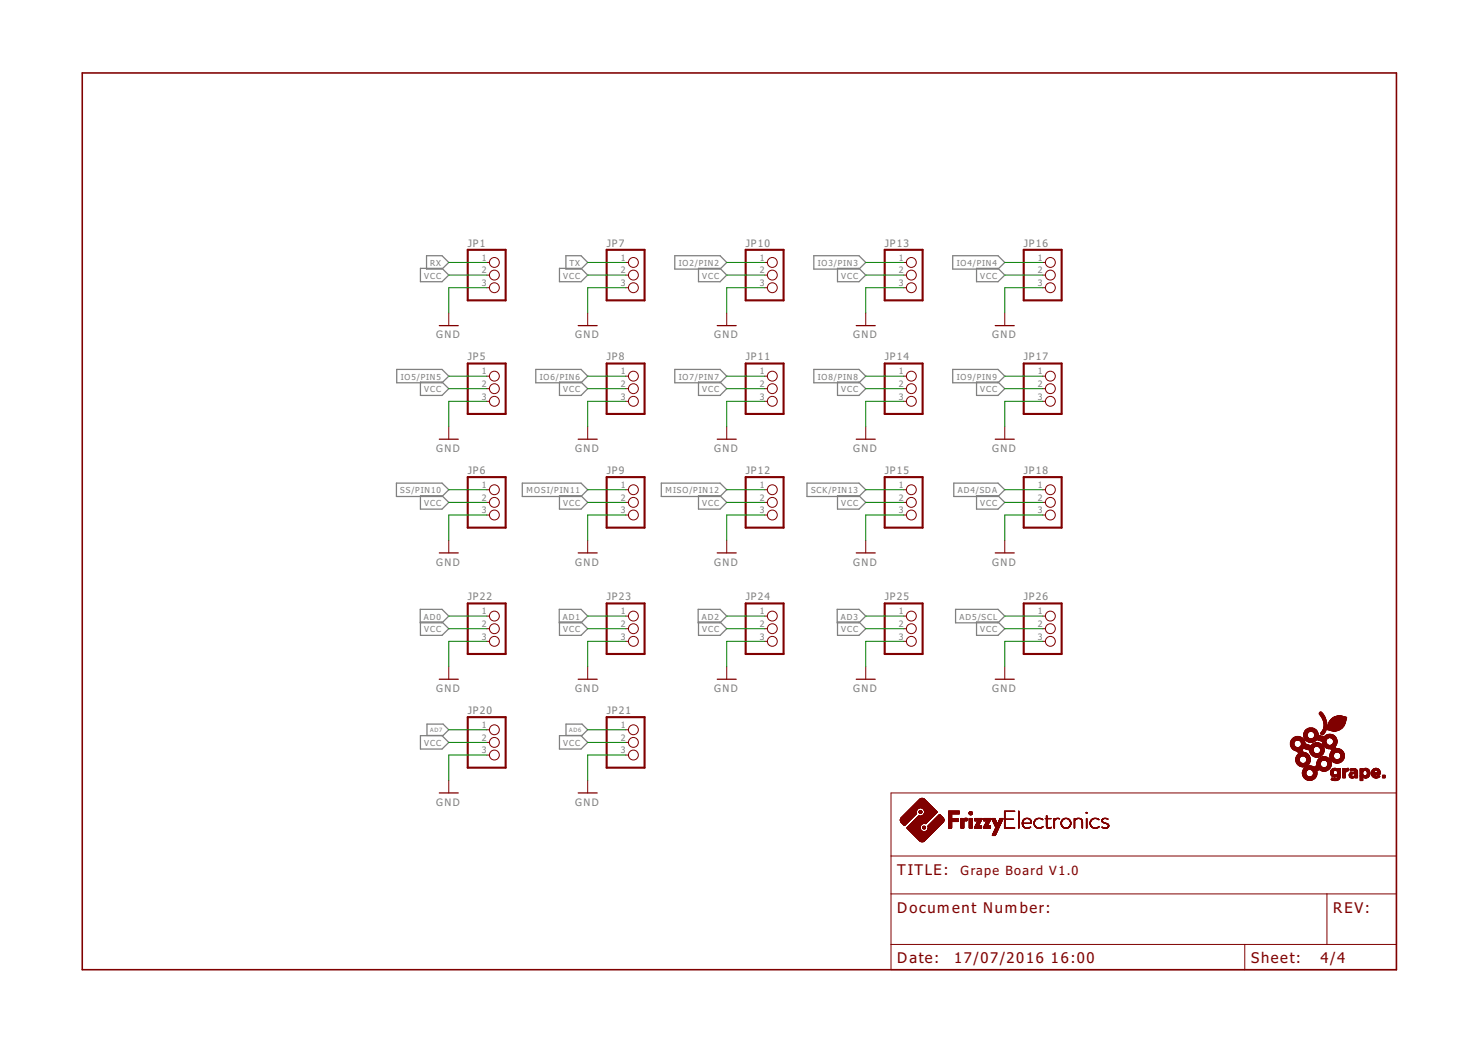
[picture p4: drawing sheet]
<svg xmlns="http://www.w3.org/2000/svg" width="297mm" height="210mm" viewBox="0 0 297 210" stroke-linecap="round" stroke-linejoin="round" font-family="sans-serif">
<defs><g id="words">
<g font-size="3.6" fill="#800000">
<text x="180.3" y="175.9">TITLE:</text>
<text x="180.3" y="183.5">Document Number:</text>
<text x="268" y="183.5">REV:</text>
<text x="180.3" y="193.7">Date:</text>
<text x="191.8" y="193.7">17/07/2016</text>
<text x="211.2" y="193.7">16:00</text>
<text x="251.4" y="193.7">Sheet:</text>
<text x="265.4" y="193.7">4/4</text>
</g>
<text font-size="3.1" fill="#800000" x="193" y="175.9">Grape Board V1.0</text>
<g font-size="2.5" fill="#808080">
<text x="94" y="49.6">JP1</text>
<text x="121.9" y="49.6">JP7</text>
<text x="149.9" y="49.6">JP10</text>
<text x="177.8" y="49.6">JP13</text>
<text x="205.7" y="49.6">JP16</text>
<text x="87.6" y="68">GND</text>
<text x="115.6" y="68">GND</text>
<text x="143.5" y="68">GND</text>
<text x="171.4" y="68">GND</text>
<text x="199.4" y="68">GND</text>
<text x="94" y="72.4">JP5</text>
<text x="121.9" y="72.4">JP8</text>
<text x="149.9" y="72.4">JP11</text>
<text x="177.8" y="72.4">JP14</text>
<text x="205.7" y="72.4">JP17</text>
<text x="87.6" y="90.9">GND</text>
<text x="94" y="95.3">JP6</text>
<text x="115.6" y="90.9">GND</text>
<text x="121.9" y="95.3">JP9</text>
<text x="143.5" y="90.9">GND</text>
<text x="149.9" y="95.3">JP12</text>
<text x="171.4" y="90.9">GND</text>
<text x="177.8" y="95.3">JP15</text>
<text x="199.4" y="90.9">GND</text>
<text x="205.7" y="95.3">JP18</text>
<text x="87.6" y="113.7">GND</text>
<text x="115.6" y="113.7">GND</text>
<text x="143.5" y="113.7">GND</text>
<text x="171.4" y="113.7">GND</text>
<text x="199.4" y="113.7">GND</text>
<text x="94" y="120.7">JP22</text>
<text x="121.9" y="120.7">JP23</text>
<text x="149.9" y="120.7">JP24</text>
<text x="177.8" y="120.7">JP25</text>
<text x="205.7" y="120.7">JP26</text>
<text x="87.6" y="139.1">GND</text>
<text x="94" y="143.5">JP20</text>
<text x="115.6" y="139.1">GND</text>
<text x="121.9" y="143.5">JP21</text>
<text x="143.5" y="139.1">GND</text>
<text x="171.4" y="139.1">GND</text>
<text x="199.4" y="139.1">GND</text>
<text x="87.6" y="162">GND</text>
<text x="115.6" y="162">GND</text>
</g>
<g font-size="2.1" fill="#808080">
<text x="96.8" y="52.4">1</text>
<text x="124.8" y="52.4">1</text>
<text x="152.7" y="52.4">1</text>
<text x="180.6" y="52.4">1</text>
<text x="208.6" y="52.4">1</text>
<text x="96.8" y="54.9">2</text>
<text x="96.8" y="57.5">3</text>
<text x="124.8" y="54.9">2</text>
<text x="124.8" y="57.5">3</text>
<text x="152.7" y="54.9">2</text>
<text x="152.7" y="57.5">3</text>
<text x="180.6" y="54.9">2</text>
<text x="180.6" y="57.5">3</text>
<text x="208.6" y="54.9">2</text>
<text x="208.6" y="57.5">3</text>
<text x="96.8" y="75.3">1</text>
<text x="96.8" y="77.8">2</text>
<text x="124.8" y="75.3">1</text>
<text x="124.8" y="77.8">2</text>
<text x="152.7" y="75.3">1</text>
<text x="152.7" y="77.8">2</text>
<text x="180.6" y="75.3">1</text>
<text x="180.6" y="77.8">2</text>
<text x="208.6" y="75.3">1</text>
<text x="208.6" y="77.8">2</text>
<text x="96.8" y="80.3">3</text>
<text x="124.8" y="80.3">3</text>
<text x="152.7" y="80.3">3</text>
<text x="180.6" y="80.3">3</text>
<text x="208.6" y="80.3">3</text>
<text x="96.8" y="98.1">1</text>
<text x="96.8" y="100.7">2</text>
<text x="124.8" y="98.1">1</text>
<text x="124.8" y="100.7">2</text>
<text x="152.7" y="98.1">1</text>
<text x="152.7" y="100.7">2</text>
<text x="180.6" y="98.1">1</text>
<text x="180.6" y="100.7">2</text>
<text x="208.6" y="98.1">1</text>
<text x="208.6" y="100.7">2</text>
<text x="96.8" y="103.2">3</text>
<text x="124.8" y="103.2">3</text>
<text x="152.7" y="103.2">3</text>
<text x="180.6" y="103.2">3</text>
<text x="208.6" y="103.2">3</text>
<text x="96.8" y="123.5">1</text>
<text x="124.8" y="123.5">1</text>
<text x="152.7" y="123.5">1</text>
<text x="180.6" y="123.5">1</text>
<text x="208.6" y="123.5">1</text>
<text x="96.8" y="126">2</text>
<text x="96.8" y="128.6">3</text>
<text x="124.8" y="126">2</text>
<text x="124.8" y="128.6">3</text>
<text x="152.7" y="126">2</text>
<text x="152.7" y="128.6">3</text>
<text x="180.6" y="126">2</text>
<text x="180.6" y="128.6">3</text>
<text x="208.6" y="126">2</text>
<text x="208.6" y="128.6">3</text>
<text x="96.8" y="146.4">1</text>
<text x="96.8" y="148.9">2</text>
<text x="124.8" y="146.4">1</text>
<text x="124.8" y="148.9">2</text>
<text x="96.8" y="151.4">3</text>
<text x="124.8" y="151.4">3</text>
</g>
<g font-size="2" fill="#808080">
<text x="86.4" y="53.5">RX</text>
<text x="114.4" y="53.5">TX</text>
<text x="136.4" y="53.5">IO2/PIN2</text>
<text x="164.3" y="53.5">IO3/PIN3</text>
<text x="192.3" y="53.5">IO4/PIN4</text>
<text x="85.2" y="56">VCC</text>
<text x="113.2" y="56">VCC</text>
<text x="141.1" y="56">VCC</text>
<text x="169" y="56">VCC</text>
<text x="197" y="56">VCC</text>
<text x="80.5" y="76.3">IO5/PIN5</text>
<text x="108.5" y="76.3">IO6/PIN6</text>
<text x="136.4" y="76.3">IO7/PIN7</text>
<text x="164.3" y="76.3">IO8/PIN8</text>
<text x="192.3" y="76.3">IO9/PIN9</text>
<text x="85.2" y="78.9">VCC</text>
<text x="113.2" y="78.9">VCC</text>
<text x="141.1" y="78.9">VCC</text>
<text x="169" y="78.9">VCC</text>
<text x="197" y="78.9">VCC</text>
<text x="80.5" y="99.2">SS/PIN10</text>
<text x="85.2" y="101.7">VCC</text>
<text x="105.8" y="99.2">MOSI/PIN11</text>
<text x="113.2" y="101.7">VCC</text>
<text x="133.7" y="99.2">MISO/PIN12</text>
<text x="141.1" y="101.7">VCC</text>
<text x="163" y="99.2">SCK/PIN13</text>
<text x="169" y="101.7">VCC</text>
<text x="192.5" y="99.2">AD4/SDA</text>
<text x="197" y="101.7">VCC</text>
<text x="85.2" y="124.6">AD0</text>
<text x="113.1" y="124.6">AD1</text>
<text x="141" y="124.6">AD2</text>
<text x="169" y="124.6">AD3</text>
<text x="192.8" y="124.6">AD5/SCL</text>
<text x="85.2" y="127.1">VCC</text>
<text x="113.2" y="127.1">VCC</text>
<text x="141.1" y="127.1">VCC</text>
<text x="169" y="127.1">VCC</text>
<text x="197" y="127.1">VCC</text>
<text x="85.2" y="150">VCC</text>
<text x="113.2" y="150">VCC</text>
</g>
<g font-size="1.4" fill="#808080">
<text x="86.5" y="147.2">AD7</text>
<text x="114.4" y="147.2">AD6</text>
</g>
</g></defs>
<g fill="none" stroke="#808080" stroke-width=".25">
<path d="M84.5 54h4.3l1.4 1.3-1.4 1.3h-4.3zM85.7 51.4h3.1l1.4 1.4-1.4 1.3h-3.1zM112.4 54h4.4l1.3 1.3-1.3 1.3h-4.4zM113.7 51.4h3.1l1.3 1.4-1.3 1.3h-3.1zM135.6 51.4h9.1l1.3 1.4-1.3 1.3h-9.1zM140.4 54h4.3l1.3 1.3-1.3 1.3h-4.3zM163.6 51.4h9l1.4 1.4-1.4 1.3h-9zM168.3 54h4.3l1.4 1.3-1.4 1.3h-4.3zM191.5 51.4h9.1l1.3 1.4-1.3 1.3h-9.1zM196.3 54h4.3l1.3 1.3-1.3 1.3h-4.3zM79.7 74.3h9.1l1.4 1.3-1.4 1.4h-9.1zM84.5 76.8h4.3l1.4 1.3-1.4 1.4h-4.3z"/>
<path d="M107.7 74.3h9.1l1.3 1.3-1.3 1.4h-9.1zM112.4 76.8h4.4l1.3 1.3-1.3 1.4h-4.4zM135.6 74.3h9.1l1.3 1.3-1.3 1.4h-9.1zM140.4 76.8h4.3l1.3 1.3-1.3 1.4h-4.3zM163.6 74.3h9l1.4 1.3-1.4 1.4h-9zM168.3 76.8h4.3l1.4 1.3-1.4 1.4h-4.3zM191.5 74.3h9.1l1.3 1.3-1.3 1.4h-9.1zM196.3 76.8h4.3l1.3 1.3-1.3 1.4h-4.3zM79.7 97.1h9.1l1.4 1.4-1.4 1.3h-9.1zM84.5 99.7h4.3l1.4 1.3-1.4 1.4h-4.3zM105 97.1h11.8l1.3 1.4-1.3 1.3h-11.8zM112.4 99.7h4.4l1.3 1.3-1.3 1.4h-4.4z"/>
<path d="M132.9 97.1h11.8l1.3 1.4-1.3 1.3h-11.8zM140.4 99.7h4.3l1.3 1.3-1.3 1.4h-4.3zM162.2 97.1h10.4l1.4 1.4-1.4 1.3h-10.4zM168.3 99.7h4.3l1.4 1.3-1.4 1.4h-4.3zM191.7 97.1h8.9l1.3 1.4-1.3 1.3h-8.9zM196.3 99.7h4.3l1.3 1.3-1.3 1.4h-4.3zM84.5 122.5h4.3l1.4 1.4-1.4 1.3h-4.3zM84.5 125.1h4.3l1.4 1.3-1.4 1.3h-4.3zM112.4 122.5h4.4l1.3 1.4-1.3 1.3h-4.4zM112.4 125.1h4.4l1.3 1.3-1.3 1.3h-4.4zM140.3 122.5h4.4l1.3 1.4-1.3 1.3h-4.4zM140.4 125.1h4.3l1.3 1.3-1.3 1.3h-4.3z"/>
<path d="M168.3 122.5h4.3l1.4 1.4-1.4 1.3h-4.3zM168.3 125.1h4.3l1.4 1.3-1.4 1.3h-4.3zM192 122.5h8.6l1.3 1.4-1.3 1.3h-8.6zM196.3 125.1h4.3l1.3 1.3-1.3 1.3h-4.3zM84.5 147.9h4.3l1.4 1.4-1.4 1.3h-4.3zM85.8 145.6h3.2l1.2 1.1-1.2 1.2h-3.2zM112.4 147.9h4.4l1.3 1.4-1.3 1.3h-4.4zM113.7 145.6h3.3l1.1 1.1-1.1 1.2h-3.3z"/>
</g>
<g fill="none" stroke="#800000" stroke-width=".2">
<path d="M97.8 52.8h.6M97.8 55.3h.6M97.8 57.8h.6M125.7 52.8h.6M125.7 55.3h.6M125.7 57.8h.6M153.7 52.8h.5M153.7 55.3h.5M153.7 57.8h.5M181.6 52.8h.6M181.6 55.3h.6M181.6 57.8h.6"/>
<path d="M209.5 52.8h.6M209.5 55.3h.6M209.5 57.8h.6M90.2 62.9v2.6M97.8 75.6h.6M97.8 78.1h.6M118.1 62.9v2.6M125.7 75.6h.6M125.7 78.1h.6M146 62.9v2.6M153.7 75.6h.5M153.7 78.1h.5"/>
<path d="M174 62.9v2.6M181.6 75.6h.6M181.6 78.1h.6M201.9 62.9v2.6M209.5 75.6h.6M209.5 78.1h.6M90.2 85.8v2.5M97.8 80.7h.6M97.8 98.5h.6M118.1 85.8v2.5M125.7 80.7h.6M125.7 98.5h.6"/>
<path d="M146 85.8v2.5M153.7 80.7h.5M153.7 98.5h.5M174 85.8v2.5M181.6 80.7h.6M181.6 98.5h.6M201.9 85.8v2.5M209.5 80.7h.6M209.5 98.5h.6M90.2 108.6v2.6M97.8 101h.6M97.8 103.5h.6"/>
<path d="M118.1 108.6v2.6M125.7 101h.6M125.7 103.5h.6M146 108.6v2.6M153.7 101h.5M153.7 103.5h.5M174 108.6v2.6M181.6 101h.6M181.6 103.5h.6M201.9 108.6v2.6M209.5 101h.6M209.5 103.5h.6"/>
<path d="M90.2 134v2.6M97.8 123.9h.6M97.8 126.4h.6M97.8 128.9h.6M118.1 134v2.6M125.7 123.9h.6M125.7 126.4h.6M125.7 128.9h.6M146 134v2.6M153.7 123.9h.5M153.7 126.4h.5M153.7 128.9h.5"/>
<path d="M174 134v2.6M181.6 123.9h.6M181.6 126.4h.6M181.6 128.9h.6M201.9 134v2.6M209.5 123.9h.6M209.5 126.4h.6M209.5 128.9h.6M90.2 156.9v2.5M97.8 146.7h.6M97.8 149.3h.6M97.8 151.8h.6"/>
<path d="M118.1 156.9v2.5M125.7 146.7h.6M125.7 149.3h.6M125.7 151.8h.6M179.1 159.4h101.5v35.6h-101.5zM179.1 179.7h101.5M179.1 172.1h101.5M180.9 165h1.9M180.9 164.9h2M180.9 164.8h2.1M181 165.1h1.6M181 164.6h2.1"/>
<path d="M181 165.2h1.6M181.1 164.5h2.2M181.1 165.3h1.4M181.1 164.4h2.3M181.2 165.4h1.2M181.2 164.4h2.2M181.3 165.5h1M181.3 164.3h2.2M181.3 165.5h.9M181.4 165.6h.8M181.5 165.7h.6M181.5 164h2.3"/>
<path d="M181.6 165.8h.4M181.6 165.8h.3M181.7 165.9h.2M181.7 165.9h.1M181.8 166h.1M182 163.5h2.2M182.1 163.4h2.1M182.2 163.4h2M182.2 166.5h2.7M182.2 163.3h1.9M182.3 166.5h2.6M182.3 166.4h2.6"/>
<path d="M182.3 163.3h1.8M182.3 166.5l2.6 .1M182.4 163.2h1.7M182.4 166.6h2.5M182.4 166.3h2.5M182.4 166.6l2.6 .1M182.5 166.7h2.5M182.5 166.2h2.4M182.5 165.3h-1.4M182.5 163h1.7M182.5 166.8h2.5M182.6 166.8h2.4"/>
<path d="M182.6 166.1h2.4M182.6 166.8l2.5 .1M182.7 166.9h2.4M182.7 166.9l2.5 .1M182.7 165.1h-1.7M182.7 166h2.3M182.8 165l-1.8 .1M182.8 167h2.4M182.8 162.8h1.5M182.8 167h2.5M182.9 167.1h2.5M182.9 164.9l-2 .1"/>
<path d="M182.9 167.2h2.6M183 167.2h4.7M183 164.8h-2.1M183 167.2h4.6M183.1 167.3h4.5M183.1 162.5h4.5M183.1 167.3h4.4M183.1 164.7h-2.1M183.2 167.4h4.3M183.2 162.4h4.3M183.2 164.6h-2.2M183.2 162.3h4.3"/>
<path d="M183.2 167.4h4.2M183.2 162.3h4.2M183.3 167.5h4.1M183.3 164.5l-2.3 .1M183.3 162.2h4M183.3 167.6h4M183.4 167.6h3.9M183.4 164.4l-2.3 .1M183.4 162.2h3.9M183.4 167.6h3.8M183.4 162.1h3.8M183.5 167.7h3.7"/>
<path d="M183.5 164.3h-2.3M183.5 162.1h3.7M183.5 167.7h3.6M183.5 162h3.6M183.6 167.8h3.5M183.6 164.2h-2.3M183.6 161.9h3.4M183.6 167.9h3.4M183.6 164.1l-2.2 .1M183.7 167.9h3.3M183.7 164.1h-2.3M183.7 161.8h3.2"/>
<path d="M183.7 168h3.2M183.7 164l-2.2 .1M183.8 168h3.1M183.8 161.7l3.1 .1M183.8 168h3M183.9 163.9l-2.3 .1M183.9 161.7h2.9M183.9 168.1h2.9M183.9 163.9h-2.3M183.9 161.6h2.9M183.9 168.1h2.8M183.9 161.6h2.8"/>
<path d="M184 168.2h2.7M184 163.8l-2.3 .1M184 163.8h-2.3M184 161.5h2.6M184 168.3h2.6M184.1 168.3h2.5M184.1 163.7l-2.3 .1M184.1 163.7h-2.3M184.1 161.4h2.4M184.1 168.4h2.4M184.1 163.6l-2.2 .1M184.2 168.4h2.3"/>
<path d="M184.2 163.1l-1.8 .1M184.2 163.1h-1.8M184.2 161.4h2.3M184.2 168.4h2.2M184.2 163.6h-2.3M184.2 162.9l-1.6 .1M184.3 162.9h-1.7M184.3 161.3h2.1M184.3 168.5h2.1M184.3 162.8l-1.6 .1M184.3 161.2h2.1M184.3 168.6h2"/>
<path d="M184.3 162.8h-1.5M184.3 161.2h2M184.4 168.6h1.9M184.4 161.1h1.8M184.4 168.7h1.8M184.4 162.7h-1.6M184.5 168.7h1.7M184.5 162.6h-1.6M184.5 161h1.6M184.5 168.8h1.6M184.6 161h1.5M184.6 168.8h1.5"/>
<path d="M184.6 168.8h1.4M184.6 162.5l-1.6 .1M184.6 164.1h.3M184.7 160.9h1.3M184.7 168.9h1.3M184.7 164h.1M184.7 163.3h.6M184.7 163.2h.6M184.7 162.5h-1.7M184.7 160.8h1.2M184.7 169h1.2M184.7 163.4h.6"/>
<path d="M184.7 163.1l.6 .1M184.7 163.1h.6M184.8 169h1.1M184.8 163.4h.4M184.8 163h.4M184.8 163.5h.4M184.8 160.7h1M184.8 169.1h1M184.8 163h.3M184.9 169.1h.9M184.9 163.5h.2M184.9 160.6h.8"/>
<path d="M185 169.2h.7M185 166.1h-2.4M185 162.9v.1M185 160.6h.7M185 166h-2.3M185 169.2h.6M185 160.5h.6M185.1 165.9h-2.3M185.1 169.2h.4M185.1 165.8l-2.3 .1M185.1 165.8h-2.2M185.2 165.7l-2.3 .1"/>
<path d="M185.3 165.7h-2.3M185.3 163.3h-.6M185.3 162.5h2.3M185.3 164h2.4M185.4 162.5l2.3 .1M185.4 165.6l-2.4 .1M185.4 166.4h.6M185.4 166.3h.6M185.5 166.5h.5M185.5 166.3h.5M185.5 166.2h.5M185.5 162.6h2.2"/>
<path d="M185.5 166.2h.4M185.5 165.6h-2.4M185.5 163.9h2.3M185.6 162.7h2.2M185.6 166.6h.3M185.6 166.1h.2M185.6 162.7l2.3 .1M185.7 162.8h2.2M185.7 166.7h.1M185.7 162.8l2.3 .1M185.7 162.9h2.3M185.8 163h2.3"/>
<path d="M185.8 162.9l2.3 .1M185.8 163h2.4M185.8 163.2l2.6 .1M185.8 163.2h2.5M185.8 163.1l2.5 .1M185.8 163.1h2.4M185.9 165.6h.2M185.9 166.6h-.4M186 167.2h1.7M186.1 165.5l-3 .1M186.2 165.5h-3M186.2 165.4l-3 .1"/>
<path d="M186.3 167h1.6M186.3 165.4h-3M186.3 165.3l-3 .1M186.4 166.9h1.6M186.4 165.3h-3M186.4 165.2l-3 .1M186.4 166.8h1.7M186.5 165.2h-3M186.5 165.1l-3 .1M186.6 165.1h-3M186.6 165l-3 .1M186.6 165h-2.9"/>
<path d="M186.7 164.9l-3 .1M186.8 164.9h-3M186.8 164.8l-2.9 .1M186.9 164.8h-3M186.9 164.7l-2.9 .1M187 164.7h-3M187 164.6l-2.9 .1M187 164.6h-2.9M187.1 164.5l-3 .1M187.2 164.5h-3M187.2 164.4l-3 .1M187.3 165.3h2.3"/>
<path d="M187.3 164.4h-3M187.3 164.3l-3 .1M187.4 164.3h-3M187.4 164.2l-3 .1M187.5 165.1h2.2M187.5 164.2h-3M187.5 164.1l-3 .1M187.6 164.1h-3M187.6 165h2.1M187.6 164l-2.5 .1M187.7 164.9h2M187.7 163.9l-2.3 .1"/>
<path d="M187.8 164.8h1.9M187.8 163.9h-2.3M187.8 167.1h-1.7M187.8 167l-1.6 .1M187.9 164.7h1.8M187.9 163.8h-2.3M187.9 163.7l-2.3 .1M187.9 166.9l-1.6 .1M188 164.6h1.7M188 163.7h-2.3M188 164.6h1.6M188 163.6l-2.3 .1"/>
<path d="M188 166.8l-1.6 .1M188.1 164.5h1.5M188.1 163.6h-2.4M188.1 166.8h-1.6M188.1 163.5l-2.3 .1M188.2 164.4h1.3M188.2 163.5h-2.4M188.2 166.7h-1.7M188.2 166.6l-1.7 .1M188.2 163.4h-2.4M188.3 164.3h1.1M188.3 166.6h-1.8"/>
<path d="M188.3 163.4h-2.5M188.3 166.5l-1.8 .1M188.3 163.3l-2.5 .1M188.4 164.2h.9M188.4 166.5h-1.9M188.4 163.3h-2.6M188.4 166.4l-1.9 .1M188.5 164.1h.7M188.5 166.4h-1.9M188.5 166.3l-1.9 .1M188.6 164h.5M188.6 166.3h-2.1"/>
<path d="M188.6 166.2l-2.1 .1M188.7 163.9h.3M188.7 166.2h-2.2M188.7 166.1l-2.2 .1M188.8 163.8h.1M188.8 166.1h-2.3M188.8 166l-2.3 .1M188.9 166h-2.3M188.9 165.9l-2.3 .1M189 165.9h-2.4M189 165.8l-2.3 .1M189.1 165.8h-2.3"/>
<path d="M189.1 165.7l-2.3 .1M189.2 165.7h-2.3M189.3 165.6l-2.4 .1M189.3 165.6h-2.3M189.3 165.5l-2.3 .1M189.4 165.5h-2.4M189.4 165.4l-2.3 .1M189.5 165.4h-2.3M189.5 165.3l-2.3 .1M189.6 165.2l-2.3 .1M189.7 165.2h-2.3M189.7 165.1l-2.3 .1"/>
<path d="M189.7 165h-2.1M190.6 166.4h.7M190.6 166.3h.7M190.6 166.2h.7M190.6 166.1h.7M190.6 166h.7M190.6 165.9h.7M190.6 165.8h.7M190.6 165.7h.7M190.6 165.6h.7M190.6 165.5h.7M190.6 165.4h.7"/>
<path d="M190.6 165.3h.7M190.6 165.2h.7M190.6 165.2h1.9M190.6 165.1h2M190.6 165h2M190.6 164.9h2M190.6 164.8h2M190.6 164.7h2M190.6 164.6h2M190.6 164.5h.7M190.6 164.4h.7M190.6 164.3h.7"/>
<path d="M190.6 164.2h.7M190.6 164.1h.7M190.6 164h.7M190.6 163.9h.7M190.6 163.8h.7M190.6 163.7h.7M190.6 163.5h2.2M190.6 163.4h2.2M190.6 163.3h2.2M190.6 163.2h2.2M190.6 163.1h2.2M190.6 166.5h.6"/>
<path d="M192.6 165.1h-2M192.8 163.6l-2.2 .1M192.8 163.6h-2.2M193.1 166.4h.6M193.1 166.3h.6M193.1 166.2h.6M193.1 166.1h.6M193.1 166h.6M193.1 165.9h.6M193.1 165.8h.6M193.1 165.7h.6M193.1 165.6h.6"/>
<path d="M193.1 165.5h.6M193.1 165.4h.6M193.1 165.3h.6M193.1 165h1.2M193.1 164.9h1.3M193.1 164.8h1.4M193.1 164.7l1.4 .1M193.1 164.7h.4M193.1 164.6l.4 .1M193.1 164.6h.4M193.1 166.5h.6M193.7 164.7h.8"/>
<path d="M193.7 165.2h-.6M193.7 164.6h.8M193.8 165.1l-.7 .1M193.8 164.6h.7M193.9 165.1h-.8M194 164.5h.2M194.3 165l-1.2 .1M194.4 164.9l-1.3 .1M194.4 164.8h-1.3M194.5 164.7h-.9M194.8 163.6h.6M194.8 163.5h.6"/>
<path d="M194.8 163.4h.6M194.8 163.3l.6 .1M194.8 166.4h.6M194.8 166.3h.6M194.8 166.2h.6M194.8 166.1h.6M194.8 166h.6M194.8 165.9h.6M194.8 165.8h.6M194.8 165.7h.6M194.8 165.6h.6M194.8 165.5h.6"/>
<path d="M194.8 165.4h.6M194.8 165.3h.6M194.8 165.2h.6M194.8 165.1h.6M194.8 165h.6M194.8 164.9h.6M194.8 164.8h.6M194.8 164.7h.6M194.8 164.6h.6M194.8 163.7h.6M194.8 166.5h.6M194.8 163.7h.5"/>
<path d="M194.8 163.3h.6M194.8 163.3h.5M194.9 163.8h.4M194.9 163.2h.3M195 163.8h.2M195.4 166.4l-.6 .1M195.8 166.4h1.5M195.9 166.3h1.4M195.9 166.5h1.4M195.9 166.2h1.4M195.9 165h1.3M195.9 164.8h1.4"/>
<path d="M195.9 164.7h1.4M195.9 164.6h1.5M196 166.1h1.3M196 166h1.3M196.1 165.9h.6M196.2 165.7h.6M196.3 165.6h.6M196.4 165.4h.6M196.5 165.2h.6M196.7 165.9l-.7 .1M196.7 165.9h-.6M196.8 165.8h-.6"/>
<path d="M196.8 165.7h-.6M196.9 165.5l-.6 .1M196.9 165.5h-.6M197 165.4l-.7 .1M197 165.3l-.6 .1M197 165.3h-.6M197.1 165.2l-.7 .1M197.1 165.1l-.6 .1M197.1 165.1h-.6M197.2 164.9l-1.3 .1M197.3 164.9h-1.4M197.3 164.8h-1.4"/>
<path d="M197.4 164.7h-1.5M197.6 166.4h1.5M197.7 166.3h1.4M197.7 166.5h1.4M197.7 166.2h1.4M197.7 165h1.3M197.7 164.8h1.4M197.7 164.7h1.4M197.7 164.6h1.5M197.8 166.1h1.3M197.8 166h1.3M197.9 165.9h.6"/>
<path d="M198 165.7h.6M198.1 165.6h.6M198.2 165.4h.6M198.3 165.2h.6M198.5 165.9l-.7 .1M198.5 165.9h-.6M198.6 165.8h-.6M198.6 165.7h-.6M198.7 165.5l-.6 .1M198.7 165.5h-.6M198.8 165.4l-.7 .1M198.8 165.3l-.6 .1"/>
<path d="M198.8 165.3h-.6M198.9 165.2l-.7 .1M198.9 165.1l-.6 .1M198.9 165.1h-.6M199 164.9l-1.3 .1M199.1 164.9h-1.4M199.1 164.8h-1.4M199.2 164.7h-1.5M199.3 164.7h.7M199.3 164.6h.7M199.4 164.8h.7M199.4 164.7l.6 .1"/>
<path d="M199.4 164.8l.7 .1M199.4 168h.6M199.4 167.9h.7M199.4 164.9h.7M199.5 164.9l.6 .1M199.5 167.8h.6M199.5 168h.5M199.5 165h.7M199.5 167.7h.7M199.5 165.1h.7M199.6 165.1h.6M199.6 165.2h.6"/>
<path d="M199.6 167.6h.6M199.6 165.2h.7M199.6 167.4h.7M199.6 165.3l.7 .1M199.6 165.3h.7M199.7 167.4h.6M199.7 165.4h.6M199.7 167.3h.6M199.7 165.4l.7 .1M199.7 167.3h.7M199.7 165.5h.7M199.7 167.2h.7"/>
<path d="M199.7 165.5l.7 .1M199.8 165.6h.6M199.8 165.6h1.3M199.8 165.7h1.3M199.9 167h.6M199.9 165.8h1.1M199.9 166.9h.6M199.9 165.9h1.1M200 166.8h.6M200 166.7h.6M200 166h.9M200 166.1h.9"/>
<path d="M200.1 167.9h-.7M200.1 166.2h.7M200.1 166.4h.7M200.1 166.3h.7M200.2 167.7l-.7 .1M200.2 167.6l-.7 .1M200.2 167.6h-.6M200.3 167.5h-.7M200.3 167.4h-.7M200.4 167.2h-.6M200.4 167.1h-.6M200.5 167l-.7 .1"/>
<path d="M200.5 165.6h.6M200.5 166.9l-.6 .1M200.5 165.5h.6M200.6 165.5h.6M200.6 166.8l-.7 .1M200.6 165.4h.6M200.6 166.8h-.6M200.6 165.3h.7M200.7 165.2h.6M200.7 166.6h-.7M200.7 166.5l-.6 .1M200.7 166.5h-.6"/>
<path d="M200.7 166.4l-.6 .1M200.8 165h.6M200.8 166.3h-.7M200.8 164.9h.7M200.9 166.2h-.8M200.9 164.8h.6M200.9 164.7h.6M200.9 164.6h.7M201 166h-1M201 164.6h.5M201 165.8l-1.1 .1M201.1 165.7l-1.2 .1"/>
<path d="M201.2 165.4h-.6M201.3 165.3h-.7M201.4 165.1h-.7M201.4 165l-.7 .1M201.4 164.9l-.6 .1M201.5 164.8l-.7 .1M201.5 164.7l-.6 .1M201.9 166.4l2 .1M201.9 166.4h.1M201.9 166.3h.1M201.9 166.2h.1M201.9 166.1h.1"/>
<path d="M201.9 166h.1M201.9 165.9h.1M201.9 165.8h.1M201.9 165.7h.1M201.9 165.6h.1M201.9 165.5h.1M201.9 165.4h.1M201.9 165.3h.1M201.9 165.2h.1M201.9 165.1h.1M201.9 165h.1M201.9 164.9h.1"/>
<path d="M201.9 164.8h.1M201.9 164.7h1.8M201.9 164.6h.1M201.9 164.5h.1M201.9 164.4h.1M201.9 164.3h.1M201.9 164.2h.1M201.9 164.1h.1M201.9 164h.1M201.9 163.9h.1M201.9 163.8h.1M201.9 163.7h.1"/>
<path d="M201.9 163.6h.1M201.9 163.5h.1M201.9 163.4h.1M201.9 163.3h.1M201.9 163.2h.1M201.9 163.1h2M203.7 164.7l-1.8 .1M203.9 166.5h-2M203.9 163.1l-2 .1M204.7 166.5h.1M204.7 166.4h.1M204.7 166.3h.1"/>
<path d="M204.7 166.2h.1M204.7 166.1h.1M204.7 166h.1M204.7 165.9h.1M204.7 165.8h.1M204.7 165.7h.1M204.7 165.6h.1M204.7 165.5h.1M204.7 165.4h.1M204.7 165.3h.1M204.7 165.2h.1M204.7 165.1h.1"/>
<path d="M204.7 165h.1M204.7 164.9h.1M204.7 164.8h.1M204.7 164.7h.1M204.7 164.6h.1M204.7 164.5h.1M204.7 164.4h.1M204.7 164.3h.1M204.7 164.2h.1M204.7 164.1h.1M204.7 164h.1M204.7 163.9h.1"/>
<path d="M204.7 163.8h.1M204.7 163.7h.1M204.7 163.6h.1M204.7 163.5h.1M204.7 163.4h.1M204.7 163.3h.1M204.7 163.2h.1M204.7 163.1h.1M205.4 165.7h.1M205.4 165.6h.1M205.4 165.5h1.9M205.4 165.4h.1"/>
<path d="M205.5 165.8l.1 .1M205.5 165.8h.1M205.5 165.7h.1M205.5 165.3h.1M205.5 165.2h.1M205.5 165.9h.1M205.5 165.1h.1M205.5 166h.2M205.5 166l.2 .1M205.5 165h.2M205.6 166.1h.1M205.6 165.3l-.2 .1"/>
<path d="M205.6 165.2h-.1M205.6 166.1l.2 .1M205.6 165.1l-.1 .1M205.7 166.2h.1M205.7 165l-.2 .1M205.7 166.2l.1 .1M205.7 166.3h.2M205.7 164.9l-.1 .1M205.8 164.9h-.2M205.8 166.3l.2 .1M205.8 164.8l-.2 .1M205.8 166.4h.3"/>
<path d="M205.9 164.8h-.2M205.9 166.4h1.1M205.9 164.7l-.2 .1M206 164.6h.8M206 166.5h.8M206 164.7h-.2M206.1 164.6l-.2 .1M206.2 166.5h.5M206.3 164.5h.3M206.3 164.6h-.4M206.5 164.6h.4M206.7 164.6l.2 .1"/>
<path d="M206.8 164.7h.3M206.9 166.4h.2M206.9 164.7l.2 .1M206.9 164.8h.2M207 166.3h.2M207 164.8h.2M207.1 166.4h-.3M207.1 164.9h.1M207.1 166.3h.1M207.1 165h.1M207.2 165.1h.1M207.2 165h.1"/>
<path d="M207.2 165.2h.1M207.2 165.4h.1M207.2 165.3h.1M207.3 165.5l-1.9 .1M207.8 165.6h.1M207.8 165.5h.1M207.8 165.4h.1M207.8 165.7h.1M207.8 165.3h.1M207.8 165.8h.1M207.8 165.2h.1M207.9 165.9h.1"/>
<path d="M207.9 166h.1M207.9 166l.1 .1M207.9 165.2l-.1 .1M207.9 165h.1M208 166.1h.1M208 165.1l-.2 .1M208 166.1l.1 .1M208 165.1h-.1M208 164.9h.1M208 166.2h.2M208 165l-.1 .1M208.1 166.2l.1 .1"/>
<path d="M208.1 164.9l-.2 .1M208.1 166.3h.2M208.2 166.3l.2 .1M208.2 164.8l-.2 .1M208.3 166.4h.2M208.3 164.8h-.2M208.3 164.7l-.2 .1M208.3 166.4h1.1M208.4 164.6h.9M208.4 166.5h.8M208.4 164.7h-.2M208.5 164.6l-.2 .1"/>
<path d="M208.6 166.5h.5M208.7 164.5h.3M208.7 164.6h-.4M209 164.6h.4M209.2 164.6l.2 .1M209.3 164.7h.2M209.4 166.4h-.3M209.4 164.7l.2 .1M209.5 164.8h.1M209.5 166.3l-.2 .1M209.5 166.2h.1M209.6 166.3h-.3"/>
<path d="M209.6 166.2l-.2 .1M210.1 164.6h1.1M210.3 166.1h.1M210.3 166h.1M210.3 165.9h.1M210.3 165.8h.1M210.3 165.7h.1M210.3 165.6h.1M210.3 165.5h.1M210.3 165.4h.1M210.3 165.3h.1M210.3 165.2h.1"/>
<path d="M210.3 165.1h.1M210.3 165h.1M210.3 164.9h.1M210.3 164.8h.1M210.3 164.7h.1M210.3 164.6h.1M210.3 164.5h.1M210.3 164.4h.1M210.3 164.3h.1M210.3 164.2h.1M210.3 164.1h.1M210.3 164h.1"/>
<path d="M210.3 166.2l.1 .1M210.3 166.2h.1M210.3 166.3h.1M210.4 166.4h.1M210.4 166.3h.1M210.4 166.4h.8M210.5 166.5h.6M210.5 166.5h.4M211.2 166.4h.1M211.2 166.3h.1M211.3 166.4h-.3M211.8 166.5h.1"/>
<path d="M211.8 166.4h.1M211.8 166.3h.1M211.8 166.2h.1M211.8 166.1h.1M211.8 166h.1M211.8 165.9h.1M211.8 165.8h.1M211.8 165.7h.1M211.8 165.6h.1M211.8 165.5h.1M211.8 165.4h.1M211.8 165.3h.1"/>
<path d="M211.8 165.2h.1M211.8 165.1h.1M211.8 165h.1M211.8 164.9h.2M211.8 164.8h.3M211.8 164.7h.1M211.8 164.6h.1M212 164.9l-.2 .1M212.2 164.7l-.2 .1M212.2 164.6h.7M212.3 164.7h-.3M212.3 164.6l-.2 .1"/>
<path d="M212.4 164.5h.3M212.5 164.6h-.3M212.7 164.6h.3M212.8 164.6h.2M212.9 164.7h.1M213.2 165.6h.1M213.2 165.5h.1M213.2 165.4h.1M213.3 165.7h.1M213.3 165.3h.1M213.3 165.8h.1M213.3 165.2h.1"/>
<path d="M213.3 165.9h.1M213.3 165.1h.1M213.3 165.9l.1 .1M213.3 166h.2M213.4 166l.1 .1M213.4 165h.1M213.4 166.1h.1M213.4 165.2l-.1 .1M213.4 166.1l.2 .1M213.4 165.1h-.1M213.5 166.2h.1M213.5 165l-.2 .1"/>
<path d="M213.5 166.2l.2 .1M213.6 166.3h.1M213.6 164.9l-.2 .1M213.6 164.9h-.2M213.6 166.3l.2 .1M213.6 164.8l-.1 .1M213.7 166.4h.3M213.7 164.8h-.2M213.7 166.4h1M213.7 164.7l-.1 .1M213.8 164.6h.8M213.9 166.5h.7"/>
<path d="M213.9 164.7h-.3M214 164.6l-.3 .1M214 166.5h.5M214.1 164.5h.3M214.1 164.6h-.4M214.3 164.6h.4M214.5 164.6l.3 .1M214.6 164.7h.3M214.7 164.7l.2 .1M214.8 164.8h.1M214.8 166.4h-.3M214.8 164.8l.2 .1"/>
<path d="M214.9 166.3l-.3 .1M214.9 164.9h.1M214.9 166.3h-.2M214.9 164.9h.2M214.9 166.1h.2M215 166.2l-.2 .1M215 165h.1M215 166.2h-.2M215 166h.1M215 165.1h.2M215.1 166.1l-.2 .1M215.1 165.1h.1"/>
<path d="M215.1 165.9h.1M215.1 165.2h.1M215.1 166l-.1 .1M215.1 165.3h.1M215.1 165.7h.1M215.1 165.6h.1M215.1 165.5h.1M215.1 165.4h.1M215.2 165.9l-.2 .1M215.2 165.9h-.1M215.2 165.8h-.1M215.2 165.7l-.1 .1"/>
<path d="M215.9 166.4h.1M215.9 166.3h.1M215.9 166.2h.1M215.9 166.1h.1M215.9 166h.1M215.9 165.9h.1M215.9 165.8h.1M215.9 165.7h.1M215.9 165.6h.1M215.9 165.5h.1M215.9 165.4h.1M215.9 165.3h.1"/>
<path d="M215.9 165.2h.1M215.9 165.1h.1M215.9 165h.1M215.9 164.9h.2M215.9 164.8h.3M215.9 164.7h.1M215.9 164.6h.1M215.9 164.5l.1 .1M216 166.5h-.1M216 164.9l-.1 .1M216.3 164.7l-.2 .1M216.4 164.6h.8"/>
<path d="M216.4 164.7h-.3M216.5 164.6l-.3 .1M216.6 164.5h.3M216.7 164.6h-.4M216.9 164.6h.4M217.1 164.6l.2 .1M217.1 164.7h.3M217.3 164.7l.1 .1M217.3 164.8h.1M217.3 164.9h.2M217.4 164.9h.1M217.4 165h.1"/>
<path d="M217.4 165.1h.2M217.5 165.3h.1M217.5 165.2h.1M217.5 166.5h.1M217.5 166.4h.1M217.5 166.3h.1M217.5 166.2h.1M217.5 166.1h.1M217.5 166h.1M217.5 165.9h.1M217.5 165.8h.1M217.5 165.7h.1"/>
<path d="M217.5 165.6h.1M217.5 165.5h.1M217.5 165.4h.1M218.3 163.4h.2M218.3 166.5h.1M218.3 166.4h.1M218.3 166.3h.1M218.3 166.2h.1M218.3 166.1h.1M218.3 166h.1M218.3 165.9h.1M218.3 165.8h.1"/>
<path d="M218.3 165.7h.1M218.3 165.6h.1M218.3 165.5h.1M218.3 165.4h.1M218.3 165.3h.1M218.3 165.2h.1M218.3 165.1h.1M218.3 165h.1M218.3 164.9h.1M218.3 164.8h.1M218.3 164.7h.1M218.3 164.6h.1"/>
<path d="M218.5 163.5h-.2M219.1 165.6h.1M219.1 165.5h.1M219.1 165.4h.1M219.1 165.7h.1M219.1 165.3h.1M219.1 165.8h.1M219.1 165.2h.1M219.1 165.9h.1M219.2 166h.1M219.2 165.9l.1 .1M219.2 165.1h.1"/>
<path d="M219.2 166l.1 .1M219.2 165.2l-.1 .1M219.2 165h.1M219.2 166.1h.2M219.2 165.1l-.1 .1M219.3 166.1l.1 .1M219.3 164.9h.1M219.3 166.2h.2M219.3 165l-.1 .1M219.4 166.2l.1 .1M219.4 164.9l-.2 .1M219.4 166.3h.2"/>
<path d="M219.5 166.3l.2 .1M219.5 164.8l-.2 .1M219.5 166.4h.3M219.5 164.8h-.1M219.6 164.7l-.2 .1M219.6 166.4h1M219.7 164.6h.9M219.7 164.7h-.3M219.7 166.5h.8M219.8 164.6l-.3 .1M219.9 166.5h.4M220 164.5h.3"/>
<path d="M220 164.6h-.4M220.2 164.6h.5M220.5 164.6l.2 .1M220.5 164.7h.3M220.7 164.7l.2 .1M220.7 166.4h-.3M220.7 164.8h.2M220.8 166.3l-.3 .1M220.8 166.2h.1M220.8 164.8h.1M220.9 166.3h-.3M220.9 166.2l-.2 .1"/>
<path d="M221.4 165.1h.2M221.4 165h.1M221.4 164.9h.1M221.5 166.3l.2 .1M221.5 166.3h.1M221.5 165.2h.1M221.5 164.8h.1M221.5 165.2l.2 .1M221.5 166.4h.3M221.5 165.3h.2M221.6 164.9h-.2M221.6 165.3l.3 .1"/>
<path d="M221.6 166.4h1M221.6 164.8h-.1M221.6 164.7l-.1 .1M221.7 165.4h.3M221.7 166.5h.8M221.7 164.6h.8M221.7 164.7h-.2M221.8 165.4l.3 .1M221.8 164.6l-.2 .1M221.9 166.5h.4M221.9 165.5h.4M222 164.5h.2"/>
<path d="M222 164.6h-.4M222.1 165.5l.4 .1M222.2 164.6h.4M222.2 165.6h.4M222.4 165.6l.3 .1M222.4 166.4h.3M222.4 164.6h.3M222.5 166.4h.2M222.5 165.7h.2M222.5 164.7h.2M222.6 165.7l.2 .1M222.7 165.8h.1"/>
<path d="M222.7 166.2h.1M222.7 165.8l.1 .1M222.7 165.9h.1M222.7 166.1h.1M222.7 165.9l.2 .1M222.8 166.3h-.2M222.8 166h.1M222.8 166.2l-.1 .1M222.8 166.1l-.1 .1M222.9 166l-.1 .1M266.7 179.7v10.2M179.1 189.9h101.5"/>
<path d="M250.2 189.9v5.1"/>
<circle cx="99.4" cy="55.3" r=".99"/>
<circle cx="99.4" cy="57.8" r=".99"/>
<circle cx="99.4" cy="52.8" r=".99"/>
<circle cx="127.3" cy="55.3" r=".99"/>
<circle cx="127.3" cy="57.8" r=".99"/>
<circle cx="127.3" cy="52.8" r=".99"/>
<circle cx="155.2" cy="55.3" r=".99"/>
<circle cx="155.2" cy="52.8" r=".99"/>
<circle cx="155.2" cy="57.8" r=".99"/>
<circle cx="183.2" cy="52.8" r=".99"/>
<circle cx="183.2" cy="57.8" r=".99"/>
<circle cx="183.2" cy="55.3" r=".99"/>
<circle cx="211.1" cy="52.8" r=".99"/>
<circle cx="211.1" cy="55.3" r=".99"/>
<circle cx="211.1" cy="57.8" r=".99"/>
<circle cx="99.4" cy="75.6" r=".99"/>
<circle cx="99.4" cy="78.1" r=".99"/>
<circle cx="127.3" cy="75.6" r=".99"/>
<circle cx="127.3" cy="78.1" r=".99"/>
<circle cx="155.2" cy="75.6" r=".99"/>
<circle cx="155.2" cy="78.1" r=".99"/>
<circle cx="183.2" cy="75.6" r=".99"/>
<circle cx="183.2" cy="78.1" r=".99"/>
<circle cx="211.1" cy="75.6" r=".99"/>
<circle cx="211.1" cy="78.1" r=".99"/>
<circle cx="99.4" cy="98.5" r=".99"/>
<circle cx="99.4" cy="80.7" r=".99"/>
<circle cx="127.3" cy="98.5" r=".99"/>
<circle cx="127.3" cy="80.7" r=".99"/>
<circle cx="155.2" cy="98.5" r=".99"/>
<circle cx="155.2" cy="80.7" r=".99"/>
<circle cx="183.2" cy="98.5" r=".99"/>
<circle cx="183.2" cy="80.7" r=".99"/>
<circle cx="211.1" cy="98.5" r=".99"/>
<circle cx="211.1" cy="80.7" r=".99"/>
<circle cx="99.4" cy="101" r=".99"/>
<circle cx="99.4" cy="103.5" r=".99"/>
<circle cx="127.3" cy="101" r=".99"/>
<circle cx="127.3" cy="103.5" r=".99"/>
<circle cx="155.2" cy="101" r=".99"/>
<circle cx="155.2" cy="103.5" r=".99"/>
<circle cx="183.2" cy="103.5" r=".99"/>
<circle cx="183.2" cy="101" r=".99"/>
<circle cx="211.1" cy="101" r=".99"/>
<circle cx="211.1" cy="103.5" r=".99"/>
<circle cx="99.4" cy="123.9" r=".99"/>
<circle cx="99.4" cy="126.4" r=".99"/>
<circle cx="99.4" cy="128.9" r=".99"/>
<circle cx="127.3" cy="123.9" r=".99"/>
<circle cx="127.3" cy="128.9" r=".99"/>
<circle cx="127.3" cy="126.4" r=".99"/>
<circle cx="155.2" cy="123.9" r=".99"/>
<circle cx="155.2" cy="126.4" r=".99"/>
<circle cx="155.2" cy="128.9" r=".99"/>
<circle cx="183.2" cy="123.9" r=".99"/>
<circle cx="183.2" cy="126.4" r=".99"/>
<circle cx="183.2" cy="128.9" r=".99"/>
<circle cx="211.1" cy="123.9" r=".99"/>
<circle cx="211.1" cy="128.9" r=".99"/>
<circle cx="211.1" cy="126.4" r=".99"/>
<circle cx="99.4" cy="146.7" r=".99"/>
<circle cx="99.4" cy="149.3" r=".99"/>
<circle cx="99.4" cy="151.8" r=".99"/>
<circle cx="127.3" cy="151.8" r=".99"/>
<circle cx="127.3" cy="149.3" r=".99"/>
<circle cx="127.3" cy="146.7" r=".99"/>
</g>
<g fill="#800000" stroke="#800000" stroke-width=".2">
<path d="M268.1 156.9l.5 .1z"/>
<path d="M273.3 156.9l.6 .1z"/>
<path d="M262.9 156.9h.6z"/>
<path d="M267.8 156.9h1z"/>
<path d="M273.3 156.9h.6z"/>
<path d="M262.7 156.8h1z"/>
<path d="M267.6 156.8h1.3z"/>
<path d="M273.3 156.8h.6z"/>
<path d="M262.6 156.8h1.2z"/>
<path d="M267.5 156.8h1.5z"/>
<path d="M262.5 156.7h1.4z"/>
<path d="M267.5 156.7h1.6z"/>
<path d="M273.3 156.7h.6z"/>
<path d="M262.4 156.7h1.6z"/>
<path d="M262.3 156.6l1.8 .1z"/>
<path d="M267.5 156.6l1.7 .1z"/>
<path d="M273.3 156.6l.6 .1z"/>
<path d="M262.3 156.5l1.9 .1z"/>
<path d="M267.6 156.5l1.6 .1z"/>
<path d="M273.3 156.5l.6 .1z"/>
<path d="M262.2 156.5h2z"/>
<path d="M267.6 156.5h.6z"/>
<path d="M268.4 156.5h.8z"/>
<path d="M273.3 156.5h.6z"/>
<path d="M262.1 156.5h2.2z"/>
<path d="M267.6 156.5h.3z"/>
<path d="M268.6 156.5h.7z"/>
<path d="M262.1 156.4h2.2z"/>
<path d="M267.6 156.4h.2z"/>
<path d="M268.7 156.4h.6z"/>
<path d="M271.6 156.4h.3z"/>
<path d="M273.3 156.4h.6z"/>
<path d="M274.3 156.4h.3z"/>
<path d="M276.4 156.4h.3z"/>
<path d="M269.8 156.4h.6z"/>
<path d="M271.4 156.4h.7z"/>
<path d="M272.3 156.4h.5z"/>
<path d="M274.2 156.4h.6z"/>
<path d="M276.2 156.4h.7z"/>
<path d="M277.8 156.4h.6z"/>
<path d="M262 156.3l2.4 .1z"/>
<path d="M268.8 156.3l.5 .1z"/>
<path d="M269.8 156.3l.6 .1z"/>
<path d="M271.3 156.3l.9 .1z"/>
<path d="M272.3 156.3l.5 .1z"/>
<path d="M273.3 156.3l.6 .1z"/>
<path d="M274 156.3l.9 .1z"/>
<path d="M276.1 156.3l1 .1z"/>
<path d="M277.8 156.3l.6 .1z"/>
<path d="M262 156.3h2.4z"/>
<path d="M268.8 156.3h.5z"/>
<path d="M269.8 156.3h.6z"/>
<path d="M271.3 156.3h1z"/>
<path d="M272.3 156.3h.5z"/>
<path d="M273.3 156.3h.6z"/>
<path d="M274 156.3h1z"/>
<path d="M276 156.3h1.1z"/>
<path d="M277.8 156.3h.6z"/>
<path d="M262 156.2l2.5 .1z"/>
<path d="M268 156.2l.4 .1z"/>
<path d="M268.8 156.2l.5 .1z"/>
<path d="M269.8 156.2l.6 .1z"/>
<path d="M271.2 156.2l1.6 .1z"/>
<path d="M273.3 156.2l.6 .1z"/>
<path d="M273.9 156.2l1.1 .1z"/>
<path d="M275.9 156.2l1.3 .1z"/>
<path d="M277.8 156.2l.6 .1z"/>
<path d="M261.9 156.1l1.1 .1z"/>
<path d="M263.4 156.1l1.1 .1z"/>
<path d="M267.9 156.1l.6 .1z"/>
<path d="M268.8 156.1l.5 .1z"/>
<path d="M269.8 156.1l.6 .1z"/>
<path d="M271.2 156.1l1.6 .1z"/>
<path d="M273.3 156.1l1.8 .1z"/>
<path d="M275.9 156.1l1.4 .1z"/>
<path d="M277.8 156.1l.6 .1z"/>
<path d="M261.9 156.1h1z"/>
<path d="M263.5 156.1h1z"/>
<path d="M267.8 156.1h.8z"/>
<path d="M268.8 156.1h.5z"/>
<path d="M269.8 156.1h.6z"/>
<path d="M271.2 156.1h1.6z"/>
<path d="M273.3 156.1h1.8z"/>
<path d="M275.8 156.1h1.5z"/>
<path d="M277.8 156.1h.6z"/>
<path d="M261.9 156.1h.9z"/>
<path d="M263.7 156.1h.8z"/>
<path d="M267.7 156.1h1z"/>
<path d="M268.8 156.1h.6z"/>
<path d="M271.2 156.1h.6z"/>
<path d="M272 156.1h.8z"/>
<path d="M261.9 156h.8z"/>
<path d="M263.7 156h.9z"/>
<path d="M267.6 156h1.2z"/>
<path d="M268.8 156h.6z"/>
<path d="M269.8 156h.6z"/>
<path d="M271.1 156h.6z"/>
<path d="M272.2 156h.6z"/>
<path d="M273.3 156h1.9z"/>
<path d="M275.7 156h.8z"/>
<path d="M276.6 156h.6z"/>
<path d="M277.8 156h.6z"/>
<path d="M261.8 156h.9z"/>
<path d="M273.3 156h.9z"/>
<path d="M274.5 156h.7z"/>
<path d="M275.7 156h.6z"/>
<path d="M276.8 156h.4z"/>
<path d="M261.8 155.9l.8 .1z"/>
<path d="M263.8 155.9l.8 .1z"/>
<path d="M267.6 155.9l1.8 .1z"/>
<path d="M269.8 155.9l.6 .1z"/>
<path d="M271.1 155.9l.5 .1z"/>
<path d="M272.3 155.9l.5 .1z"/>
<path d="M273.3 155.9l.8 .1z"/>
<path d="M274.6 155.9l.6 .1z"/>
<path d="M275.7 155.9l.6 .1z"/>
<path d="M276.9 155.9l.2 .1z"/>
<path d="M277.8 155.9l.6 .1z"/>
<path d="M261.8 155.9h.8z"/>
<path d="M263.8 155.9h.8z"/>
<path d="M267.5 155.9h1.9z"/>
<path d="M269.8 155.9h.6z"/>
<path d="M271.1 155.9h.5z"/>
<path d="M272.3 155.9h.5z"/>
<path d="M273.3 155.9h.7z"/>
<path d="M274.6 155.9h.6z"/>
<path d="M275.7 155.9h.5z"/>
<path d="M277.8 155.9h.6z"/>
<path d="M261.8 155.8l.8 .1z"/>
<path d="M263.9 155.8l.7 .1z"/>
<path d="M267.5 155.8l1.9 .1z"/>
<path d="M269.8 155.8l.6 .1z"/>
<path d="M271.1 155.8l.5 .1z"/>
<path d="M272.3 155.8l.5 .1z"/>
<path d="M273.3 155.8l.7 .1z"/>
<path d="M274.7 155.8l.6 .1z"/>
<path d="M275.6 155.8l.6 .1z"/>
<path d="M261.8 155.8h.8z"/>
<path d="M263.9 155.8h.7z"/>
<path d="M267.5 155.8h.7z"/>
<path d="M268.5 155.8h.9z"/>
<path d="M269.8 155.8h.6z"/>
<path d="M271.1 155.8h.5z"/>
<path d="M272.3 155.8h.5z"/>
<path d="M273.3 155.8h.6z"/>
<path d="M274.7 155.8h.6z"/>
<path d="M275.6 155.8h.6z"/>
<path d="M261.8 155.7h.8z"/>
<path d="M263.9 155.7h.7z"/>
<path d="M267.4 155.7h.7z"/>
<path d="M268.6 155.7h.8z"/>
<path d="M269.8 155.7h.6z"/>
<path d="M271.1 155.7h.5z"/>
<path d="M272.3 155.7h.5z"/>
<path d="M273.3 155.7h.6z"/>
<path d="M274.7 155.7h.6z"/>
<path d="M275.6 155.7h.5z"/>
<path d="M261.8 155.7h.7z"/>
<path d="M263.9 155.7h.8z"/>
<path d="M267.4 155.7h.6z"/>
<path d="M268.7 155.7h.7z"/>
<path d="M271.1 155.7h.6z"/>
<path d="M261.7 155.6l.8 .1z"/>
<path d="M263.9 155.6l.8 .1z"/>
<path d="M267.4 155.6l.6 .1z"/>
<path d="M268.8 155.6l.6 .1z"/>
<path d="M269.8 155.6l.6 .1z"/>
<path d="M271.2 155.6l.5 .1z"/>
<path d="M272.3 155.6l.5 .1z"/>
<path d="M273.3 155.6l.6 .1z"/>
<path d="M274.8 155.6l.5 .1z"/>
<path d="M275.6 155.6l1.8 .1z"/>
<path d="M261.7 155.6h.8z"/>
<path d="M264 155.6h.7z"/>
<path d="M267.4 155.6h.6z"/>
<path d="M268.8 155.6h.6z"/>
<path d="M269.8 155.6h.6z"/>
<path d="M271.2 155.6h.7z"/>
<path d="M272.1 155.6h.7z"/>
<path d="M273.3 155.6h.6z"/>
<path d="M274.8 155.6h.5z"/>
<path d="M275.6 155.6h1.9z"/>
<path d="M261.7 155.5l.7 .1z"/>
<path d="M264 155.5l.7 .1z"/>
<path d="M267.4 155.5l.5 .1z"/>
<path d="M268.8 155.5l.6 .1z"/>
<path d="M269.8 155.5l.6 .1z"/>
<path d="M271.2 155.5l1.6 .1z"/>
<path d="M273.3 155.5l.6 .1z"/>
<path d="M274.8 155.5l.5 .1z"/>
<path d="M275.6 155.5l1.9 .1z"/>
<path d="M261.7 155.4l.7 .1z"/>
<path d="M264 155.4l.7 .1z"/>
<path d="M267.4 155.4l.5 .1z"/>
<path d="M268.8 155.4l.6 .1z"/>
<path d="M269.8 155.4l.6 .1z"/>
<path d="M271.2 155.4l1.6 .1z"/>
<path d="M273.3 155.4l.5 .1z"/>
<path d="M274.8 155.4l.5 .1z"/>
<path d="M275.6 155.4l1.9 .1z"/>
<path d="M261.7 155.4h.7z"/>
<path d="M264 155.4h.7z"/>
<path d="M267.4 155.4h.5z"/>
<path d="M268.8 155.4h.6z"/>
<path d="M269.8 155.4h.6z"/>
<path d="M271.3 155.4h1.5z"/>
<path d="M273.3 155.4h.5z"/>
<path d="M274.8 155.4h.5z"/>
<path d="M275.6 155.4h1.9z"/>
<path d="M271.4 155.4h1.4z"/>
<path d="M273.3 155.4h.6z"/>
<path d="M261.7 155.3h.8z"/>
<path d="M263.9 155.3h.8z"/>
<path d="M267.4 155.3h.5z"/>
<path d="M268.8 155.3h.6z"/>
<path d="M269.8 155.3h.6z"/>
<path d="M271.5 155.3h1.3z"/>
<path d="M273.3 155.3h.6z"/>
<path d="M274.8 155.3h.5z"/>
<path d="M275.6 155.3h1.9z"/>
<path d="M271.7 155.3h.4z"/>
<path d="M272.3 155.3h.5z"/>
<path d="M275.6 155.3h.5z"/>
<path d="M276.9 155.3h.5z"/>
<path d="M261.7 155.2l.8 .1z"/>
<path d="M263.9 155.2l.8 .1z"/>
<path d="M267.4 155.2l.5 .1z"/>
<path d="M268.8 155.2l.6 .1z"/>
<path d="M269.9 155.2l.6 .1z"/>
<path d="M272.3 155.2l.5 .1z"/>
<path d="M273.3 155.2l.6 .1z"/>
<path d="M274.7 155.2l.6 .1z"/>
<path d="M275.6 155.2l.5 .1z"/>
<path d="M276.9 155.2l.5 .1z"/>
<path d="M261.8 155.2h.7z"/>
<path d="M263.9 155.2h.8z"/>
<path d="M267.4 155.2h.5z"/>
<path d="M268.8 155.2h.6z"/>
<path d="M269.8 155.2h.8z"/>
<path d="M272.3 155.2h.5z"/>
<path d="M273.3 155.2h.6z"/>
<path d="M274.7 155.2h.6z"/>
<path d="M275.6 155.2h.5z"/>
<path d="M276.9 155.2h.5z"/>
<path d="M261.8 155.1l.8 .1z"/>
<path d="M263.9 155.1l.7 .1z"/>
<path d="M267.4 155.1l.6 .1z"/>
<path d="M268.8 155.1l.6 .1z"/>
<path d="M269.8 155.1l.8 .1z"/>
<path d="M272.3 155.1l.5 .1z"/>
<path d="M273.3 155.1l.6 .1z"/>
<path d="M274.7 155.1l.6 .1z"/>
<path d="M275.6 155.1l.5 .1z"/>
<path d="M276.9 155.1l.5 .1z"/>
<path d="M261.8 155.1h.8z"/>
<path d="M263.9 155.1h.7z"/>
<path d="M267.4 155.1h.6z"/>
<path d="M268.8 155.1h.6z"/>
<path d="M269.8 155.1h.8z"/>
<path d="M272.3 155.1h.5z"/>
<path d="M273.3 155.1h.7z"/>
<path d="M274.7 155.1h.6z"/>
<path d="M275.6 155.1h.6z"/>
<path d="M276.8 155.1h.6z"/>
<path d="M261.8 155h.8z"/>
<path d="M263.8 155h.8z"/>
<path d="M265.7 155h.7z"/>
<path d="M267.4 155h.6z"/>
<path d="M268.8 155h.6z"/>
<path d="M269.9 155h.9z"/>
<path d="M272.2 155h.6z"/>
<path d="M273.3 155h.7z"/>
<path d="M274.6 155h.6z"/>
<path d="M275.7 155h.5z"/>
<path d="M276.8 155h.5z"/>
<path d="M263.8 155h.9z"/>
<path d="M265.6 155h1z"/>
<path d="M267.4 155h.7z"/>
<path d="M268.6 155h.8z"/>
<path d="M269.8 155h1.2z"/>
<path d="M271.4 155h.3z"/>
<path d="M272.1 155h.7z"/>
<path d="M273.3 155h.8z"/>
<path d="M275.7 155h.6z"/>
<path d="M261.8 154.9h.9z"/>
<path d="M263.7 154.9h1.1z"/>
<path d="M265.5 154.9h1.2z"/>
<path d="M267.5 154.9h.7z"/>
<path d="M268.6 154.9h.8z"/>
<path d="M269.8 154.9h1.2z"/>
<path d="M271.4 154.9h1.4z"/>
<path d="M273.3 154.9h.9z"/>
<path d="M274.5 154.9h.7z"/>
<path d="M275.7 154.9h.6z"/>
<path d="M276.7 154.9h.6z"/>
<path d="M261.9 154.9h.8z"/>
<path d="M263.7 154.9h1.2z"/>
<path d="M265.4 154.9h1.4z"/>
<path d="M267.5 154.9h1.9z"/>
<path d="M271.3 154.9h1.4z"/>
<path d="M273.3 154.9h1.9z"/>
<path d="M275.7 154.9h.8z"/>
<path d="M276.6 154.9h.7z"/>
<path d="M261.9 154.8l.9 .1z"/>
<path d="M263.6 154.8l1.3 .1z"/>
<path d="M265.3 154.8l1.6 .1z"/>
<path d="M267.5 154.8l1.9 .1z"/>
<path d="M269.8 154.8l1.2 .1z"/>
<path d="M271.3 154.8l1.4 .1z"/>
<path d="M273.3 154.8l1.8 .1z"/>
<path d="M275.8 154.8l1.4 .1z"/>
<path d="M261.9 154.7l.9 .1z"/>
<path d="M263.5 154.7l1.5 .1z"/>
<path d="M265.2 154.7l1.8 .1z"/>
<path d="M267.6 154.7l1.8 .1z"/>
<path d="M269.8 154.7l.6 .1z"/>
<path d="M270.4 154.7l.6 .1z"/>
<path d="M271.3 154.7l1.4 .1z"/>
<path d="M273.3 154.7l1.8 .1z"/>
<path d="M275.8 154.7l1.4 .1z"/>
<path d="M261.9 154.7h1.1z"/>
<path d="M263.4 154.7h3.6z"/>
<path d="M267.6 154.7h1.8z"/>
<path d="M269.8 154.7h.6z"/>
<path d="M270.4 154.7h.6z"/>
<path d="M271.3 154.7h1.3z"/>
<path d="M273.3 154.7h1.8z"/>
<path d="M275.8 154.7h1.4z"/>
<path d="M261.9 154.7h5.2z"/>
<path d="M267.6 154.7h1.2z"/>
<path d="M268.8 154.7h.6z"/>
<path d="M270.5 154.7h.5z"/>
<path d="M273.3 154.7h.6z"/>
<path d="M273.9 154.7h1.1z"/>
<path d="M275.9 154.7h1.2z"/>
<path d="M262 154.6h5.1z"/>
<path d="M267.7 154.6h1.1z"/>
<path d="M268.8 154.6h.6z"/>
<path d="M269.8 154.6h.6z"/>
<path d="M270.5 154.6h.5z"/>
<path d="M271.3 154.6h1.2z"/>
<path d="M273.3 154.6h.6z"/>
<path d="M274 154.6h.9z"/>
<path d="M276 154.6h1.1z"/>
<path d="M262 154.6h5.2z"/>
<path d="M267.8 154.6h.8z"/>
<path d="M270.6 154.6h.4z"/>
<path d="M271.5 154.6h.9z"/>
<path d="M274.1 154.6h.8z"/>
<path d="M276.1 154.6h.9z"/>
<path d="M262 154.5l5.3 .1z"/>
<path d="M267.9 154.5l.7 .1z"/>
<path d="M268.8 154.5l.6 .1z"/>
<path d="M269.8 154.5l.6 .1z"/>
<path d="M270.6 154.5l.4 .1z"/>
<path d="M271.7 154.5l.5 .1z"/>
<path d="M273.3 154.5l.6 .1z"/>
<path d="M274.2 154.5l.6 .1z"/>
<path d="M276.2 154.5l.7 .1z"/>
<path d="M262.1 154.5h5.2z"/>
<path d="M268.1 154.5h.3z"/>
<path d="M270.8 154.5h.2z"/>
<path d="M274.3 154.5h.3z"/>
<path d="M276.4 154.5h.3z"/>
<path d="M262.1 154.4l5.2 .1z"/>
<path d="M262.2 154.3l5.2 .1z"/>
<path d="M262.2 154.3h3.7z"/>
<path d="M266.3 154.3h1.1z"/>
<path d="M262.3 154.3h3.5z"/>
<path d="M266.4 154.3h1z"/>
<path d="M262.4 154.2h1.6z"/>
<path d="M264.1 154.2h1.6z"/>
<path d="M266.6 154.2h.8z"/>
<path d="M261.6 154.2h.5z"/>
<path d="M262.5 154.2h1.5z"/>
<path d="M264.2 154.2h1.4z"/>
<path d="M261.5 154.1l.8 .1z"/>
<path d="M262.5 154.1l1.4 .1z"/>
<path d="M264.3 154.1l1.3 .1z"/>
<path d="M266.6 154.1l.9 .1z"/>
<path d="M261.3 154.1h1.1z"/>
<path d="M262.7 154.1h1.1z"/>
<path d="M264.4 154.1h1.1z"/>
<path d="M266.7 154.1h.8z"/>
<path d="M261.2 154l1.4 .1z"/>
<path d="M262.8 154l.8 .1z"/>
<path d="M264.4 154l1.1 .1z"/>
<path d="M266.7 154l.8 .1z"/>
<path d="M261.1 154h1.6z"/>
<path d="M263.1 154h.2z"/>
<path d="M264.5 154h.9z"/>
<path d="M266.7 154h.8z"/>
<path d="M261 153.9h1.7z"/>
<path d="M264.6 153.9h.9z"/>
<path d="M266.8 153.9h.7z"/>
<path d="M260.9 153.9h1.9z"/>
<path d="M264.6 153.9h.8z"/>
<path d="M260.9 153.8h1.9z"/>
<path d="M264.6 153.8h.8z"/>
<path d="M266.8 153.8h.7z"/>
<path d="M260.9 153.8h2z"/>
<path d="M264.6 153.8h.7z"/>
<path d="M260.8 153.7l2.2 .1z"/>
<path d="M264.6 153.7l.7 .1z"/>
<path d="M266.8 153.7l.8 .1z"/>
<path d="M260.8 153.6l2.2 .1z"/>
<path d="M264.6 153.6l.7 .1z"/>
<path d="M266.8 153.6l.8 .1z"/>
<path d="M260.7 153.6h2.4z"/>
<path d="M264.6 153.6h.7z"/>
<path d="M266.9 153.6h.7z"/>
<path d="M260.6 153.5h2.5z"/>
<path d="M264.6 153.5h.7z"/>
<path d="M266.8 153.5h.8z"/>
<path d="M260.6 153.5h1.1z"/>
<path d="M262 153.5h1.1z"/>
<path d="M260.6 153.4l1 .1z"/>
<path d="M262.2 153.4l1 .1z"/>
<path d="M264.6 153.4l.7 .1z"/>
<path d="M266.8 153.4l.8 .1z"/>
<path d="M268.5 153.4l.4 .1z"/>
<path d="M260.5 153.4h1z"/>
<path d="M262.3 153.4h.9z"/>
<path d="M264.6 153.4h.8z"/>
<path d="M266.8 153.4h.7z"/>
<path d="M268.3 153.4h.9z"/>
<path d="M260.5 153.3l.9 .1z"/>
<path d="M262.3 153.3l.9 .1z"/>
<path d="M264.6 153.3l.8 .1z"/>
<path d="M266.8 153.3l.7 .1z"/>
<path d="M268.1 153.3l1.2 .1z"/>
<path d="M260.5 153.3h.8z"/>
<path d="M262.4 153.3h.8z"/>
<path d="M264.7 153.3h.7z"/>
<path d="M266.8 153.3h.7z"/>
<path d="M268 153.3h1.4z"/>
<path d="M260.5 153.2h.8z"/>
<path d="M262.4 153.2h.8z"/>
<path d="M264.7 153.2h.8z"/>
<path d="M266.8 153.2h.7z"/>
<path d="M267.9 153.2h1.6z"/>
<path d="M260.5 153.2h.7z"/>
<path d="M262.5 153.2h.8z"/>
<path d="M266.7 153.2h.8z"/>
<path d="M267.9 153.2h1.7z"/>
<path d="M260.4 153.1h.8z"/>
<path d="M262.5 153.1h.8z"/>
<path d="M264.7 153.1h.8z"/>
<path d="M266.7 153.1h.8z"/>
<path d="M267.8 153.1h1.8z"/>
<path d="M266.6 153.1h.9z"/>
<path d="M267.7 153.1h2z"/>
<path d="M260.4 153l.8 .1z"/>
<path d="M262.6 153l.8 .1z"/>
<path d="M264.7 153l.9 .1z"/>
<path d="M266.6 153l.8 .1z"/>
<path d="M267.7 153l2 .1z"/>
<path d="M260.4 153h.8z"/>
<path d="M262.6 153h.8z"/>
<path d="M264.8 153h.8z"/>
<path d="M266.6 153h.8z"/>
<path d="M267.6 153h2.2z"/>
<path d="M260.4 152.9l.8 .1z"/>
<path d="M262.6 152.9l.8 .1z"/>
<path d="M264.8 152.9l.9 .1z"/>
<path d="M266.5 152.9l.9 .1z"/>
<path d="M267.6 152.9l2.2 .1z"/>
<path d="M260.4 152.9h.8z"/>
<path d="M262.6 152.9h.8z"/>
<path d="M264.8 152.9h1.1z"/>
<path d="M266.3 152.9h1.1z"/>
<path d="M267.5 152.9h2.4z"/>
<path d="M260.4 152.8h.8z"/>
<path d="M262.6 152.8h.8z"/>
<path d="M264.8 152.8h2.5z"/>
<path d="M267.5 152.8h2.4z"/>
<path d="M260.4 152.8h.7z"/>
<path d="M264.9 152.8h2.4z"/>
<path d="M260.4 152.7l.7 .1z"/>
<path d="M262.6 152.7l.8 .1z"/>
<path d="M264.9 152.7l2.4 .1z"/>
<path d="M267.4 152.7l1.2 .1z"/>
<path d="M268.8 152.7l1.2 .1z"/>
<path d="M260.4 152.7h.7z"/>
<path d="M262.6 152.7h.8z"/>
<path d="M264.9 152.7h2.3z"/>
<path d="M267.4 152.7h1z"/>
<path d="M269 152.7h1z"/>
<path d="M260.4 152.6l.8 .1z"/>
<path d="M262.6 152.6l.8 .1z"/>
<path d="M265 152.6l2.2 .1z"/>
<path d="M267.4 152.6l.9 .1z"/>
<path d="M269.1 152.6l.9 .1z"/>
<path d="M260.4 152.5l.8 .1z"/>
<path d="M262.6 152.5l.8 .1z"/>
<path d="M265 152.5l2.2 .1z"/>
<path d="M267.4 152.5l.9 .1z"/>
<path d="M269.2 152.5l.9 .1z"/>
<path d="M260.4 152.5h.8z"/>
<path d="M262.6 152.5h.8z"/>
<path d="M265.1 152.5h2z"/>
<path d="M267.3 152.5h.9z"/>
<path d="M269.2 152.5h.9z"/>
<path d="M269.3 152.5h.8z"/>
<path d="M260.4 152.4h.8z"/>
<path d="M262.5 152.4h.8z"/>
<path d="M265.2 152.4h1.8z"/>
<path d="M267.3 152.4h.8z"/>
<path d="M269.3 152.4h.9z"/>
<path d="M265.3 152.4h1.6z"/>
<path d="M269.4 152.4h.8z"/>
<path d="M260.4 152.3l.8 .1z"/>
<path d="M262.5 152.3l.8 .1z"/>
<path d="M265.3 152.3l1.5 .1z"/>
<path d="M267.3 152.3l.8 .1z"/>
<path d="M269.4 152.3l.8 .1z"/>
<path d="M260.5 152.3h.7z"/>
<path d="M262.4 152.3h.9z"/>
<path d="M265.4 152.3h1.4z"/>
<path d="M267.3 152.3h.8z"/>
<path d="M269.4 152.3h.8z"/>
<path d="M260.5 152.2l.8 .1z"/>
<path d="M262.4 152.2l.8 .1z"/>
<path d="M264.4 152.2l.5 .1z"/>
<path d="M265.5 152.2l1.1 .1z"/>
<path d="M267.3 152.2l.7 .1z"/>
<path d="M269.4 152.2l.8 .1z"/>
<path d="M260.5 152.2h.8z"/>
<path d="M262.3 152.2h.9z"/>
<path d="M264.2 152.2h.9z"/>
<path d="M265.7 152.2h.8z"/>
<path d="M267.3 152.2h.7z"/>
<path d="M269.4 152.2h.8z"/>
<path d="M260.5 152.1h.9z"/>
<path d="M262.3 152.1h.9z"/>
<path d="M264 152.1h1.3z"/>
<path d="M266 152.1h.2z"/>
<path d="M267.3 152.1h.7z"/>
<path d="M269.5 152.1h.7z"/>
<path d="M260.5 152.1h1z"/>
<path d="M262.2 152.1h1z"/>
<path d="M263.9 152.1h1.5z"/>
<path d="M267.2 152.1h.8z"/>
<path d="M260.6 152h1z"/>
<path d="M262.1 152h1.1z"/>
<path d="M263.9 152h1.6z"/>
<path d="M267.2 152h.8z"/>
<path d="M269.5 152h.7z"/>
<path d="M260.6 152h2.5z"/>
<path d="M263.8 152h1.7z"/>
<path d="M267.2 152h.7z"/>
<path d="M260.6 151.9l2.5 .1z"/>
<path d="M263.7 151.9l1.9 .1z"/>
<path d="M267.2 151.9l.8 .1z"/>
<path d="M269.5 151.9l.7 .1z"/>
<path d="M260.7 151.8l2.4 .1z"/>
<path d="M263.7 151.8l1.9 .1z"/>
<path d="M267.2 151.8l.8 .1z"/>
<path d="M269.5 151.8l.7 .1z"/>
<path d="M260.7 151.8h2.4z"/>
<path d="M263.7 151.8h2z"/>
<path d="M267.2 151.8h.8z"/>
<path d="M269.5 151.8h.7z"/>
<path d="M260.8 151.8h2.2z"/>
<path d="M263.6 151.8h2.1z"/>
<path d="M267.3 151.8h.7z"/>
<path d="M260.8 151.7h2.2z"/>
<path d="M263.5 151.7h2.3z"/>
<path d="M267.3 151.7h.7z"/>
<path d="M269.4 151.7h.8z"/>
<path d="M263.5 151.7h2.4z"/>
<path d="M267.3 151.7h.8z"/>
<path d="M260.9 151.6l2 .1z"/>
<path d="M263.4 151.6l2.5 .1z"/>
<path d="M267.3 151.6l.8 .1z"/>
<path d="M269.4 151.6l.8 .1z"/>
<path d="M260.9 151.6h1.9z"/>
<path d="M263.4 151.6h2.5z"/>
<path d="M267.3 151.6h.8z"/>
<path d="M269.4 151.6h.8z"/>
<path d="M261 151.5l1.7 .1z"/>
<path d="M263.4 151.5l1.1 .1z"/>
<path d="M264.8 151.5l1.1 .1z"/>
<path d="M267.3 151.5l.8 .1z"/>
<path d="M269.3 151.5l.9 .1z"/>
<path d="M260.9 151.4l1.7 .1z"/>
<path d="M263.3 151.4l1.1 .1z"/>
<path d="M265 151.4l1 .1z"/>
<path d="M267.3 151.4l.8 .1z"/>
<path d="M269.3 151.4l.8 .1z"/>
<path d="M260.9 151.4h1.7z"/>
<path d="M263.3 151.4h.9z"/>
<path d="M265.1 151.4h.9z"/>
<path d="M267.3 151.4h.9z"/>
<path d="M269.2 151.4h.9z"/>
<path d="M260.9 151.4h1.6z"/>
<path d="M267.4 151.4h.8z"/>
<path d="M260.9 151.3h1.4z"/>
<path d="M263.3 151.3h.8z"/>
<path d="M265.2 151.3h.8z"/>
<path d="M267.4 151.3h.9z"/>
<path d="M269.1 151.3h.9z"/>
<path d="M260.9 151.3h1.2z"/>
<path d="M267.4 151.3h1z"/>
<path d="M269 151.3h1z"/>
<path d="M260.9 151.2l1 .1z"/>
<path d="M263.2 151.2l.8 .1z"/>
<path d="M265.3 151.2l.8 .1z"/>
<path d="M267.4 151.2l1.2 .1z"/>
<path d="M268.9 151.2l1.1 .1z"/>
<path d="M260.8 151.2h1.1z"/>
<path d="M263.2 151.2h.8z"/>
<path d="M265.3 151.2h.8z"/>
<path d="M267.5 151.2h2.5z"/>
<path d="M260.8 151.1l1.1 .1z"/>
<path d="M263.2 151.1l.8 .1z"/>
<path d="M265.3 151.1l.8 .1z"/>
<path d="M267.5 151.1l2.4 .1z"/>
<path d="M260.8 151.1h1.1z"/>
<path d="M263.2 151.1h.8z"/>
<path d="M265.4 151.1h.7z"/>
<path d="M267.5 151.1h2.4z"/>
<path d="M260.8 151h1z"/>
<path d="M263.2 151h.7z"/>
<path d="M265.4 151h.7z"/>
<path d="M267.6 151h2.2z"/>
<path d="M260.5 151h1.3z"/>
<path d="M260.3 150.9l1.5 .1z"/>
<path d="M263.2 150.9l.7 .1z"/>
<path d="M265.4 150.9l.7 .1z"/>
<path d="M267.6 150.9l2.2 .1z"/>
<path d="M260.2 150.9h1.5z"/>
<path d="M263.2 150.9h.7z"/>
<path d="M265.4 150.9h.7z"/>
<path d="M267.6 150.9h2.1z"/>
<path d="M260.1 150.8l1.6 .1z"/>
<path d="M263.2 150.8l.7 .1z"/>
<path d="M265.4 150.8l.7 .1z"/>
<path d="M267.6 150.8l2 .1z"/>
<path d="M260 150.7l1.7 .1z"/>
<path d="M263 150.7l.9 .1z"/>
<path d="M265.4 150.7l.7 .1z"/>
<path d="M267.6 150.7l2 .1z"/>
<path d="M259.9 150.7h1.8z"/>
<path d="M262.9 150.7h1z"/>
<path d="M265.4 150.7h.7z"/>
<path d="M267.5 150.7h2z"/>
<path d="M262.7 150.7h1.2z"/>
<path d="M267.5 150.7h1.9z"/>
<path d="M259.8 150.6h2z"/>
<path d="M262.5 150.6h1.4z"/>
<path d="M265.4 150.6h.7z"/>
<path d="M267.5 150.6h1.8z"/>
<path d="M259.7 150.6h2.2z"/>
<path d="M262.4 150.6h1.5z"/>
<path d="M267.5 150.6h1.7z"/>
<path d="M259.7 150.5l2.2 .1z"/>
<path d="M262.2 150.5l1.7 .1z"/>
<path d="M265.3 150.5l.8 .1z"/>
<path d="M266.9 150.5l2.1 .1z"/>
<path d="M259.7 150.5h2.2z"/>
<path d="M262.1 150.5h1.9z"/>
<path d="M265.3 150.5h.8z"/>
<path d="M266.8 150.5h1.7z"/>
<path d="M259.6 150.4l4.4 .1z"/>
<path d="M265.3 150.4l.8 .1z"/>
<path d="M266.6 150.4l1.9 .1z"/>
<path d="M259.6 150.4h4.4z"/>
<path d="M265.3 150.4h.8z"/>
<path d="M266.5 150.4h1.9z"/>
<path d="M259.5 150.3h4.5z"/>
<path d="M265.2 150.3h.9z"/>
<path d="M266.4 150.3h2z"/>
<path d="M259.5 150.3h1.1z"/>
<path d="M261 150.3h3.1z"/>
<path d="M265.2 150.3h.8z"/>
<path d="M259.5 150.2h1z"/>
<path d="M261.1 150.2h3z"/>
<path d="M265.1 150.2h.9z"/>
<path d="M266.3 150.2h2.1z"/>
<path d="M259.5 150.2h.9z"/>
<path d="M261.2 150.2h3z"/>
<path d="M265 150.2h1z"/>
<path d="M266.2 150.2h2.2z"/>
<path d="M259.4 150.1l.9 .1z"/>
<path d="M261.3 150.1l3 .1z"/>
<path d="M264.9 150.1l1.1 .1z"/>
<path d="M266.2 150.1l2.2 .1z"/>
<path d="M259.4 150.1h.9z"/>
<path d="M261.3 150.1h3.1z"/>
<path d="M264.8 150.1h1.1z"/>
<path d="M266.1 150.1h2.2z"/>
<path d="M259.4 150l.8 .1z"/>
<path d="M261.4 150l4.5 .1z"/>
<path d="M266.1 150l2.3 .1z"/>
<path d="M259.4 150h.8z"/>
<path d="M261.5 150h4.4z"/>
<path d="M266.1 150h2.4z"/>
<path d="M259.4 149.9h.7z"/>
<path d="M261.5 149.9h4.4z"/>
<path d="M266 149.9h2.4z"/>
<path d="M261.5 149.9h1.9z"/>
<path d="M263.5 149.9h2.4z"/>
<path d="M266 149.9h2.5z"/>
<path d="M259.3 149.8l.8 .1z"/>
<path d="M261.5 149.8l1.7 .1z"/>
<path d="M263.5 149.8l2.3 .1z"/>
<path d="M266 149.8l1.1 .1z"/>
<path d="M267.4 149.8l1.1 .1z"/>
<path d="M259.3 149.8h.8z"/>
<path d="M261.5 149.8h1.5z"/>
<path d="M263.6 149.8h2.1z"/>
<path d="M265.9 149.8h1.1z"/>
<path d="M267.5 149.8h1z"/>
<path d="M259.3 149.7l.8 .1z"/>
<path d="M261.5 149.7l1.3 .1z"/>
<path d="M263.7 149.7l2 .1z"/>
<path d="M265.9 149.7l.9 .1z"/>
<path d="M267.7 149.7l.9 .1z"/>
<path d="M259.3 149.6l.8 .1z"/>
<path d="M261.5 149.6l1.2 .1z"/>
<path d="M263.7 149.6l1.9 .1z"/>
<path d="M265.9 149.6l.9 .1z"/>
<path d="M267.7 149.6l.9 .1z"/>
<path d="M259.3 149.6h.8z"/>
<path d="M261.5 149.6h1.1z"/>
<path d="M263.7 149.6h1.9z"/>
<path d="M265.9 149.6h.8z"/>
<path d="M267.8 149.6h.8z"/>
<path d="M261.5 149.6h.9z"/>
<path d="M263.8 149.6h1.7z"/>
<path d="M265.8 149.6h.9z"/>
<path d="M259.3 149.5h.8z"/>
<path d="M261.5 149.5h.8z"/>
<path d="M263.9 149.5h1.6z"/>
<path d="M265.8 149.5h.8z"/>
<path d="M267.9 149.5h.7z"/>
<path d="M264 149.5h1.3z"/>
<path d="M267.9 149.5h.8z"/>
<path d="M259.3 149.4l.8 .1z"/>
<path d="M261.5 149.4l.8 .1z"/>
<path d="M264.1 149.4l1.1 .1z"/>
<path d="M265.8 149.4l.8 .1z"/>
<path d="M267.9 149.4l.8 .1z"/>
<path d="M259.3 149.4h.8z"/>
<path d="M261.5 149.4h.8z"/>
<path d="M264.2 149.4h.9z"/>
<path d="M265.8 149.4h.8z"/>
<path d="M267.9 149.4h.8z"/>
<path d="M259.3 149.3l.8 .1z"/>
<path d="M261.5 149.3l.8 .1z"/>
<path d="M264.4 149.3l.5 .1z"/>
<path d="M265.8 149.3l.8 .1z"/>
<path d="M268 149.3l.7 .1z"/>
<path d="M259.3 149.3h.8z"/>
<path d="M261.5 149.3h.8z"/>
<path d="M265.8 149.3h.8z"/>
<path d="M268 149.3h.7z"/>
<path d="M259.3 149.2h.8z"/>
<path d="M261.5 149.2h.8z"/>
<path d="M263.1 149.2h.7z"/>
<path d="M265.8 149.2h.7z"/>
<path d="M268 149.2h.8z"/>
<path d="M259.4 149.2h.7z"/>
<path d="M261.4 149.2h.8z"/>
<path d="M262.9 149.2h1.1z"/>
<path d="M259.4 149.1h.7z"/>
<path d="M261.4 149.1h.8z"/>
<path d="M262.8 149.1h1.3z"/>
<path d="M265.8 149.1h.7z"/>
<path d="M268 149.1h.8z"/>
<path d="M259.4 149.1h.8z"/>
<path d="M262.7 149.1h1.5z"/>
<path d="M259.4 149l.8 .1z"/>
<path d="M261.3 149l.9 .1z"/>
<path d="M262.6 149l1.7 .1z"/>
<path d="M265.6 149l.9 .1z"/>
<path d="M268 149l.8 .1z"/>
<path d="M259.4 148.9l.9 .1z"/>
<path d="M261.3 148.9l.9 .1z"/>
<path d="M262.6 148.9l1.7 .1z"/>
<path d="M265.5 148.9l1 .1z"/>
<path d="M268 148.9l.8 .1z"/>
<path d="M259.4 148.9h.9z"/>
<path d="M261.2 148.9h.9z"/>
<path d="M262.5 148.9h1.9z"/>
<path d="M265.3 148.9h1.2z"/>
<path d="M268 148.9h.8z"/>
<path d="M259.5 148.9h.9z"/>
<path d="M261.1 148.9h1z"/>
<path d="M262.4 148.9h2.1z"/>
<path d="M265.2 148.9h1.3z"/>
<path d="M268 148.9h.7z"/>
<path d="M259.5 148.8h1z"/>
<path d="M261 148.8h1.1z"/>
<path d="M262.4 148.8h2.1z"/>
<path d="M265 148.8h1.5z"/>
<path d="M268 148.8h.7z"/>
<path d="M259.5 148.8h2.6z"/>
<path d="M262.3 148.8h2.3z"/>
<path d="M264.9 148.8h1.6z"/>
<path d="M267.9 148.8h.8z"/>
<path d="M259.6 148.7l2.4 .1z"/>
<path d="M262.3 148.7l2.3 .1z"/>
<path d="M264.7 148.7l1.9 .1z"/>
<path d="M267.9 148.7l.8 .1z"/>
<path d="M259.6 148.7h2.4z"/>
<path d="M262.3 148.7h4.3z"/>
<path d="M267.9 148.7h.8z"/>
<path d="M259.6 148.6l2.4 .1z"/>
<path d="M262.2 148.6l4.4 .1z"/>
<path d="M267.8 148.6l.8 .1z"/>
<path d="M259.7 148.6h2.2z"/>
<path d="M262.2 148.6h4.5z"/>
<path d="M267.8 148.6h.8z"/>
<path d="M259.7 148.5h2.2z"/>
<path d="M262.2 148.5h1z"/>
<path d="M263.7 148.5h3z"/>
<path d="M267.7 148.5h.9z"/>
<path d="M259.8 148.5h2z"/>
<path d="M262.1 148.5h1z"/>
<path d="M263.8 148.5h3z"/>
<path d="M259.8 148.4h2z"/>
<path d="M262.1 148.4h.9z"/>
<path d="M263.9 148.4h3z"/>
<path d="M267.7 148.4h.9z"/>
<path d="M259.9 148.4h1.8z"/>
<path d="M263.9 148.4h3.1z"/>
<path d="M267.5 148.4h1z"/>
<path d="M259.9 148.3l1.7 .1z"/>
<path d="M262.1 148.3l.8 .1z"/>
<path d="M264 148.3l3.1 .1z"/>
<path d="M267.3 148.3l1.2 .1z"/>
<path d="M260 148.3h1.6z"/>
<path d="M262.1 148.3h.8z"/>
<path d="M264 148.3h4.5z"/>
<path d="M260.1 148.2l1.4 .1z"/>
<path d="M262 148.2l.8 .1z"/>
<path d="M264.1 148.2l4.3 .1z"/>
<path d="M260.2 148.2h1.2z"/>
<path d="M262 148.2h.8z"/>
<path d="M264.1 148.2h4.4z"/>
<path d="M260.4 148.1h.8z"/>
<path d="M262 148.1h.8z"/>
<path d="M264.1 148.1h1.9z"/>
<path d="M266.1 148.1h2.3z"/>
<path d="M260.6 148.1h.4z"/>
<path d="M262 148.1h.7z"/>
<path d="M264.2 148.1h1.6z"/>
<path d="M266.2 148.1h2.2z"/>
<path d="M262 148l.7 .1z"/>
<path d="M264.2 148l1.4 .1z"/>
<path d="M266.3 148l2 .1z"/>
<path d="M262 148h.7z"/>
<path d="M264.2 148h1.3z"/>
<path d="M266.3 148h1.9z"/>
<path d="M262 147.9l.7 .1z"/>
<path d="M264.2 147.9l1.1 .1z"/>
<path d="M266.3 147.9l1.9 .1z"/>
<path d="M262 147.8l.7 .1z"/>
<path d="M264.2 147.8l1 .1z"/>
<path d="M266.4 147.8l1.7 .1z"/>
<path d="M262 147.8h.7z"/>
<path d="M264.2 147.8h.8z"/>
<path d="M266.5 147.8h1.6z"/>
<path d="M264.2 147.8h.7z"/>
<path d="M266.6 147.8h1.3z"/>
<path d="M262 147.7h.7z"/>
<path d="M264.2 147.7h.7z"/>
<path d="M265.6 147.7h.3z"/>
<path d="M266.7 147.7h1.1z"/>
<path d="M266.8 147.7h.9z"/>
<path d="M262 147.6l.7 .1z"/>
<path d="M264.2 147.6l.7 .1z"/>
<path d="M265.5 147.6l.5 .1z"/>
<path d="M267 147.6l.4 .1z"/>
<path d="M262 147.6h.7z"/>
<path d="M264.2 147.6h.7z"/>
<path d="M265.5 147.6h.5z"/>
<path d="M262 147.5l.7 .1z"/>
<path d="M264.2 147.5l.7 .1z"/>
<path d="M265.5 147.5l.6 .1z"/>
<path d="M262 147.5h.8z"/>
<path d="M264.1 147.5h.8z"/>
<path d="M265.4 147.5h.7z"/>
<path d="M262 147.4h.8z"/>
<path d="M264.1 147.4h.8z"/>
<path d="M265.4 147.4h.7z"/>
<path d="M265.4 147.4h.8z"/>
<path d="M262.1 147.3h.8z"/>
<path d="M264 147.3h.8z"/>
<path d="M265.5 147.3h.7z"/>
<path d="M262.1 147.2l.9 .1z"/>
<path d="M263.9 147.2l.9 .1z"/>
<path d="M265.5 147.2l.8 .1z"/>
<path d="M262.1 147.2h.9z"/>
<path d="M263.9 147.2h.9z"/>
<path d="M265.6 147.2h.7z"/>
<path d="M262.1 147.1l1 .1z"/>
<path d="M263.8 147.1l1 .1z"/>
<path d="M265.6 147.1l.7 .1z"/>
<path d="M262.2 147.1h1z"/>
<path d="M263.7 147.1h1.1z"/>
<path d="M265.7 147.1h.7z"/>
<path d="M262.2 147h2.5z"/>
<path d="M265.7 147h.7z"/>
<path d="M267.8 147h.7z"/>
<path d="M262.3 146.9l2.3 .1z"/>
<path d="M265.8 146.9l.6 .1z"/>
<path d="M267.6 146.9l1.1 .1z"/>
<path d="M262.3 146.9h2.3z"/>
<path d="M265.8 146.9h.7z"/>
<path d="M267.4 146.9h1.5z"/>
<path d="M262.3 146.8l2.3 .1z"/>
<path d="M265.9 146.8l.6 .1z"/>
<path d="M267.2 146.8l1.8 .1z"/>
<path d="M262.4 146.7l2.1 .1z"/>
<path d="M265.9 146.7l.6 .1z"/>
<path d="M267 146.7l2.2 .1z"/>
<path d="M262.4 146.7h2.1z"/>
<path d="M265.9 146.7h.6z"/>
<path d="M266.8 146.7h2.4z"/>
<path d="M262.5 146.7h1.9z"/>
<path d="M266.7 146.7h2.6z"/>
<path d="M262.6 146.6h1.7z"/>
<path d="M265.9 146.6h.6z"/>
<path d="M266.7 146.6h2.7z"/>
<path d="M265.9 146.6h.7z"/>
<path d="M266.7 146.6h2.8z"/>
<path d="M262.7 146.5l1.5 .1z"/>
<path d="M266 146.5l.6 .1z"/>
<path d="M266.7 146.5l2.8 .1z"/>
<path d="M262.8 146.5h1.3z"/>
<path d="M266 146.5h.6z"/>
<path d="M266.7 146.5h2.9z"/>
<path d="M262.9 146.4l1.1 .1z"/>
<path d="M266 146.4l.6 .1z"/>
<path d="M266.7 146.4l3 .1z"/>
<path d="M263.1 146.4h.7z"/>
<path d="M266 146.4h.6z"/>
<path d="M266.7 146.4h3z"/>
<path d="M266 146.3h.6z"/>
<path d="M266.7 146.3h3.1z"/>
<path d="M266 146.2l.6 .1z"/>
<path d="M266.8 146.2l3.1 .1z"/>
<path d="M266 146.2h.6z"/>
<path d="M266.8 146.2h3.1z"/>
<path d="M266 146.1l.6 .1z"/>
<path d="M266.8 146.1l3.1 .1z"/>
<path d="M266.1 146l.5 .1z"/>
<path d="M266.8 146l3.2 .1z"/>
<path d="M266.1 146h.5z"/>
<path d="M266.8 146h3.2z"/>
<path d="M266.8 146h3.3z"/>
<path d="M266.1 145.9h.6z"/>
<path d="M266.8 145.9h3.3z"/>
<path d="M266.9 145.9h3.3z"/>
<path d="M266.1 145.8l.6 .1z"/>
<path d="M266.9 145.8l3.3 .1z"/>
<path d="M266.1 145.8h.6z"/>
<path d="M266.9 145.8h3.3z"/>
<path d="M266.1 145.7l.6 .1z"/>
<path d="M266.9 145.7l3.3 .1z"/>
<path d="M266.1 145.7h.6z"/>
<path d="M266.9 145.7h3.3z"/>
<path d="M266.1 145.6h.5z"/>
<path d="M266.9 145.6h3.3z"/>
<path d="M266.9 145.6h3.4z"/>
<path d="M266.1 145.5h.5z"/>
<path d="M266.9 145.5h3.4z"/>
<path d="M267 145.5h3.3z"/>
<path d="M266 145.4l.6 .1z"/>
<path d="M267 145.4l3.3 .1z"/>
<path d="M266 145.4h.6z"/>
<path d="M267 145.4h3.3z"/>
<path d="M266 145.3l.6 .1z"/>
<path d="M267 145.3l3.4 .1z"/>
<path d="M266 145.3h.6z"/>
<path d="M267 145.3h3.4z"/>
<path d="M266 145.2h.6z"/>
<path d="M267.1 145.2h3.3z"/>
<path d="M266 145.1l.6 .1z"/>
<path d="M267.1 145.1l3.3 .1z"/>
<path d="M266 145.1h.6z"/>
<path d="M267.1 145.1h3.3z"/>
<path d="M266 145l.6 .1z"/>
<path d="M267.2 145l3.2 .1z"/>
<path d="M265.9 144.9l.7 .1z"/>
<path d="M267.2 144.9l3.2 .1z"/>
<path d="M265.9 144.9h.6z"/>
<path d="M267.2 144.9h3.3z"/>
<path d="M267.3 144.9h3.2z"/>
<path d="M265.9 144.8h.6z"/>
<path d="M267.4 144.8h3.1z"/>
<path d="M267.3 144.8h3.3z"/>
<path d="M265.9 144.7l.6 .1z"/>
<path d="M267.4 144.7l3.1 .1z"/>
<path d="M265.9 144.7h.6z"/>
<path d="M267.4 144.7h3.1z"/>
<path d="M265.8 144.6l.6 .1z"/>
<path d="M267.5 144.6l3 .1z"/>
<path d="M265.8 144.6h.6z"/>
<path d="M267.5 144.6h3.1z"/>
<path d="M265.8 144.5h.6z"/>
<path d="M267.6 144.5h3z"/>
<path d="M265.7 144.5h.7z"/>
<path d="M265.7 144.4l.7 .1z"/>
<path d="M267.7 144.4l2.9 .1z"/>
<path d="M265.7 144.4h.7z"/>
<path d="M267.8 144.4h2.8z"/>
<path d="M265.7 144.3l.6 .1z"/>
<path d="M267.8 144.3l2.8 .1z"/>
<path d="M265.6 144.3h.7z"/>
<path d="M267.9 144.3h2.7z"/>
<path d="M265.6 144.2l.7 .1z"/>
<path d="M268 144.2l2.6 .1z"/>
<path d="M265.6 144.2h.7z"/>
<path d="M268.1 144.2h2.4z"/>
<path d="M265.6 144.1h.6z"/>
<path d="M268.2 144.1h2.1z"/>
<path d="M265.5 144.1h.8z"/>
<path d="M268.3 144.1h1.9z"/>
<path d="M265.5 144l.7 .1z"/>
<path d="M268.5 144l1.4 .1z"/>
<path d="M265.5 144h.7z"/>
<path d="M268.6 144h1.2z"/>
<path d="M265.4 143.9l.7 .1z"/>
<path d="M268.8 143.9l.8 .1z"/>
<path d="M265.4 143.9h.7z"/>
<path d="M265.3 143.8h.8z"/>
<path d="M265.3 143.8h.7z"/>
<path d="M265.3 143.7h.7z"/>
<path d="M265.2 143.7h.8z"/>
<path d="M265.2 143.6l.7 .1z"/>
<path d="M265.1 143.6h.8z"/>
<path d="M265.1 143.5l.8 .1z"/>
<path d="M265.1 143.5h.8z"/>
<path d="M265.2 143.4h.6z"/>
<path d="M265.1 143.4h.6z"/>
<path d="M265.1 143.3l.6 .1z"/>
<path d="M265.2 143.3h.5z"/>
<path d="M265.2 143.2l.4 .1z"/>
<path d="M265.3 143.2h.3z"/>
</g>
<g fill="none" stroke="#800000" stroke-width=".42">
<path d="M94 50.2h7.6v10.2h-7.6zM121.9 50.2h7.6v10.2h-7.6zM149.9 50.2h7.6v10.2h-7.6zM177.8 50.2h7.6v10.2h-7.6zM205.7 50.2h7.7v10.2h-7.7zM94 73.1h7.6v10.1h-7.6zM121.9 73.1h7.6v10.1h-7.6zM149.9 73.1h7.6v10.1h-7.6zM177.8 73.1h7.6v10.1h-7.6zM205.7 73.1h7.7v10.1h-7.7zM94 95.9h7.6v10.2h-7.6zM121.9 95.9h7.6v10.2h-7.6z"/>
<path d="M149.9 95.9h7.6v10.2h-7.6zM177.8 95.9h7.6v10.2h-7.6zM205.7 95.9h7.7v10.2h-7.7zM94 121.3h7.6v10.2h-7.6zM121.9 121.3h7.6v10.2h-7.6zM149.9 121.3h7.6v10.2h-7.6zM177.8 121.3h7.6v10.2h-7.6zM205.7 121.3h7.7v10.2h-7.7zM94 144.2h7.6v10.1h-7.6zM121.9 144.2h7.6v10.1h-7.6z"/>
</g>
<g fill="none" stroke="#800000" stroke-width=".25">
<path d="M88.3 65.5h3.8M116.2 65.5h3.8M144.1 65.5h3.9M172.1 65.5h3.8M200 65.5h3.8M88.3 88.3h3.8M116.2 88.3h3.8M144.1 88.3h3.9M172.1 88.3h3.8M200 88.3h3.8M88.3 111.2h3.8M116.2 111.2h3.8"/>
<path d="M144.1 111.2h3.9M172.1 111.2h3.8M200 111.2h3.8M88.3 136.6h3.8M116.2 136.6h3.8M144.1 136.6h3.9M172.1 136.6h3.8M200 136.6h3.8M88.3 159.4h3.8M116.2 159.4h3.8"/>
</g>
<path d="M16.5 14.7h264.1v180.3h-264.1z" fill="none" stroke="#800000" stroke-width=".32"/>
<g fill="none" stroke="#008000" stroke-width=".2">
<path d="M90.2 52.8h7.6M90.2 55.3h7.6M97.8 57.8h-7.6v5.1M118.1 52.8h7.6M118.1 55.3h7.6M125.7 57.8h-7.6v5.1M146 52.8h7.7M146 55.3h7.7M153.7 57.8h-7.7v5.1M174 52.8h7.6M174 55.3h7.6M181.6 57.8h-7.6v5.1"/>
<path d="M201.9 52.8h7.6M201.9 55.3h7.6M209.5 57.8h-7.6v5.1M90.2 75.6h7.6M90.2 78.1h7.6M118.1 75.6h7.6M118.1 78.1h7.6M146 75.6h7.7M146 78.1h7.7M174 75.6h7.6M174 78.1h7.6M201.9 75.6h7.6"/>
<path d="M201.9 78.1h7.6M90.2 98.5h7.6M97.8 80.7h-7.6v5.1M118.1 98.5h7.6M125.7 80.7h-7.6v5.1M146 98.5h7.7M153.7 80.7h-7.7v5.1M174 98.5h7.6M181.6 80.7h-7.6v5.1M201.9 98.5h7.6M209.5 80.7h-7.6v5.1M90.2 101h7.6"/>
<path d="M97.8 103.5h-7.6v5.1M118.1 101h7.6M125.7 103.5h-7.6v5.1M146 101h7.7M153.7 103.5h-7.7v5.1M174 101h7.6M181.6 103.5h-7.6v5.1M201.9 101h7.6M209.5 103.5h-7.6v5.1M90.2 123.9h7.6M90.2 126.4h7.6M97.8 128.9h-7.6v5.1"/>
<path d="M118.1 123.9h7.6M118.1 126.4h7.6M125.7 128.9h-7.6v5.1M146 123.9h7.7M146 126.4h7.7M153.7 128.9h-7.7v5.1M174 123.9h7.6M174 126.4h7.6M181.6 128.9h-7.6v5.1M201.9 123.9h7.6M201.9 126.4h7.6M209.5 128.9h-7.6v5.1"/>
<path d="M90.2 149.3h7.6M90.2 146.7h7.6M97.8 151.8h-7.6v5.1M118.1 149.3h7.6M118.1 146.7h7.6M125.7 151.8h-7.6v5.1"/>
</g>
<use href="#words"/>
</svg>
